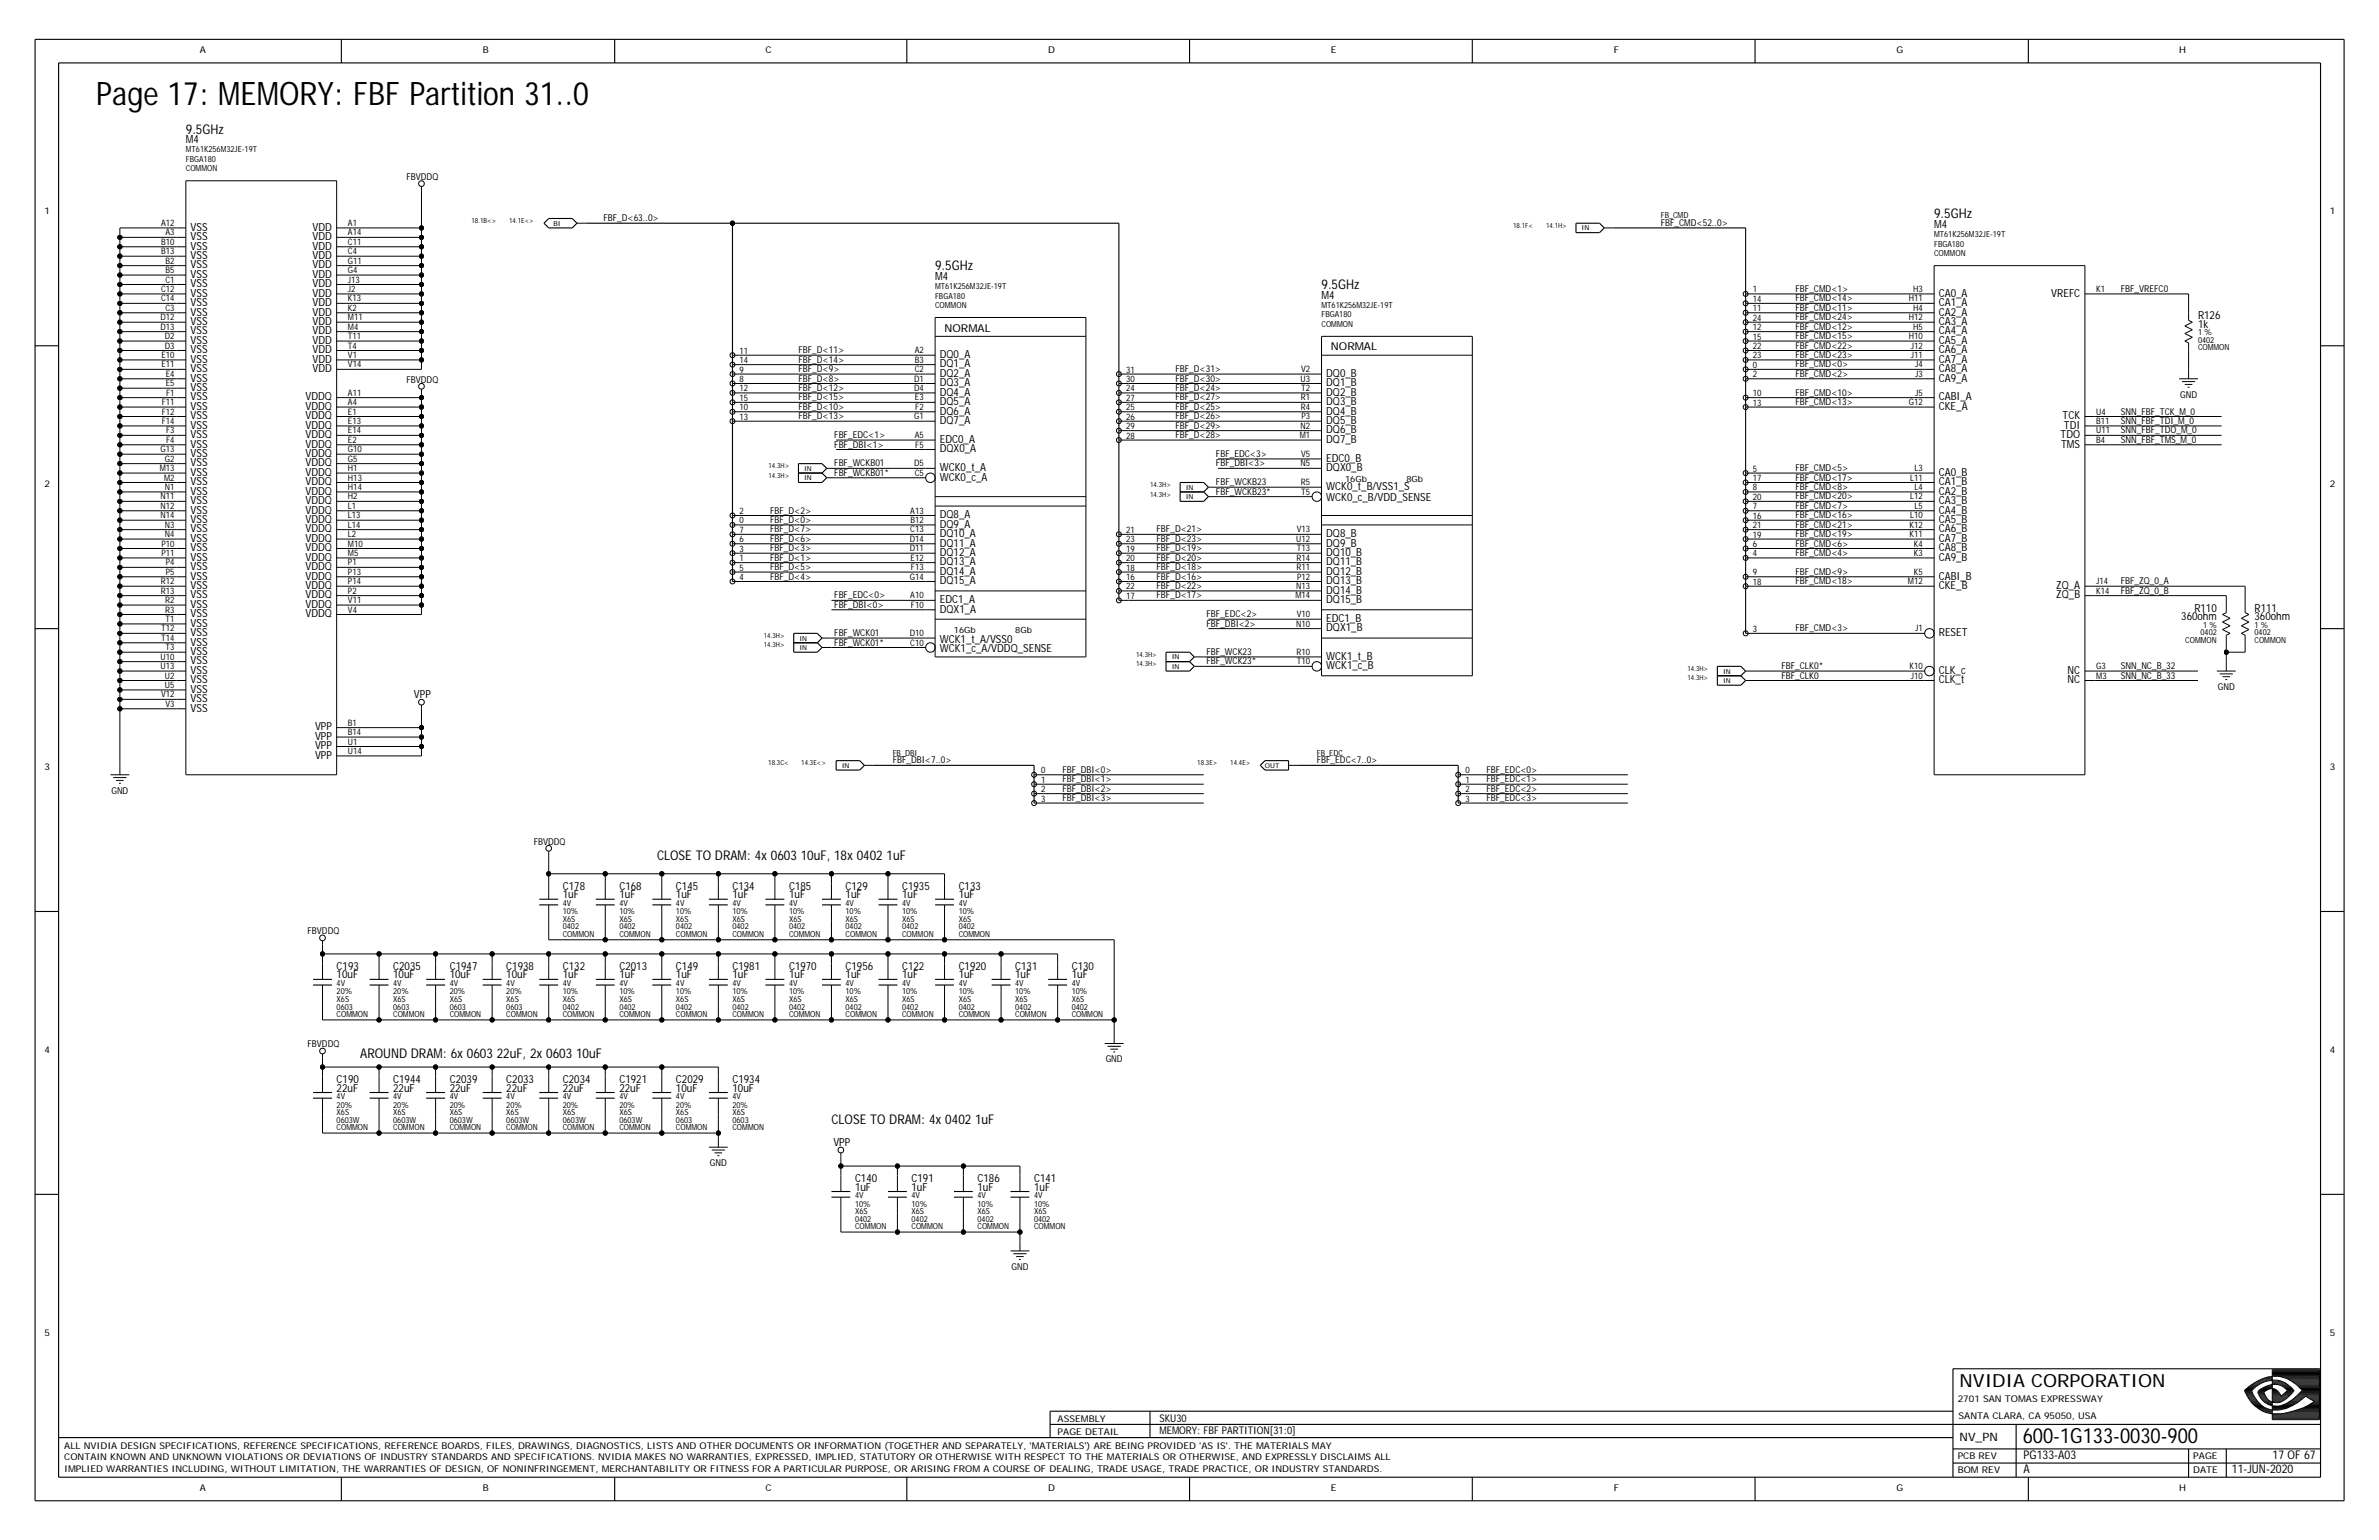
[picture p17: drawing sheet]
<svg xmlns="http://www.w3.org/2000/svg" width="432mm" height="279mm" viewBox="0 0 432 279" stroke-linecap="round" stroke-linejoin="round" font-family="sans-serif">
<defs><g id="words">
<text font-size="5.9" x="17.5" y="19.1">Page 17: MEMORY: FBF Partition 31..0</text>
<text font-size="3.8" x="367.1" y="261.8">600-1G133-0030-900</text>
<text font-size="3.3" x="355.7" y="251.6">NVIDIA CORPORATION</text>
<g font-size="2.4">
<text x="33.7" y="24.2">9.5GHz</text>
<text x="351.1" y="39.6">9.5GHz</text>
<text x="169.7" y="49">9.5GHz</text>
<text x="239.9" y="52.5">9.5GHz</text>
<text x="119.3" y="156">CLOSE TO DRAM: 4x 0603 10uF, 18x 0402 1uF</text>
<text x="65.4" y="191.9">AROUND DRAM: 6x 0603 22uF, 2x 0603 10uF</text>
<text x="150.9" y="203.9">CLOSE TO DRAM: 4x 0402 1uF</text>
</g>
<g font-size="2.2">
<text x="367.3" y="267.3">A</text>
<text x="367.3" y="264.8">PG133-A03</text>
<text x="405.1" y="267.3">11-JUN-2020</text>
<text x="412.5" y="264.8">17 OF 67</text>
</g>
<text font-size="2.1" x="355.7" y="261.5">NV_PN</text>
<g font-size="2">
<text x="33.7" y="26">M4</text>
<text x="34.6" y="41.9">VSS</text>
<text x="56.7" y="41.9">VDD</text>
<text x="351.1" y="41.4">M4</text>
<text x="34.6" y="47">VSS</text>
<text x="34.6" y="45.3">VSS</text>
<text x="34.6" y="43.6">VSS</text>
<text x="56.7" y="47">VDD</text>
<text x="56.7" y="45.3">VDD</text>
<text x="56.7" y="43.6">VDD</text>
<text x="34.6" y="52.1">VSS</text>
<text x="34.6" y="50.4">VSS</text>
<text x="34.6" y="48.7">VSS</text>
<text x="34.6" y="53.8">VSS</text>
<text x="56.7" y="53.8">VDD</text>
<text x="56.7" y="52.1">VDD</text>
<text x="56.7" y="50.4">VDD</text>
<text x="56.7" y="48.7">VDD</text>
<text x="169.7" y="50.8">M4</text>
<text x="351.9" y="53.8">CA0_A</text>
<text x="372.3" y="53.8">VREFC</text>
<text x="34.6" y="59">VSS</text>
<text x="34.6" y="57.3">VSS</text>
<text x="34.6" y="55.5">VSS</text>
<text x="56.7" y="59">VDD</text>
<text x="56.7" y="57.3">VDD</text>
<text x="56.7" y="55.5">VDD</text>
<text x="239.9" y="54.2">M4</text>
<text x="351.9" y="57.3">CA2_A</text>
<text x="351.9" y="55.5">CA1_A</text>
<text x="351.9" y="59">CA3_A</text>
<text x="398.9" y="57.9">R126</text>
<text x="398.9" y="59.5">1k</text>
<text x="34.6" y="65.8">VSS</text>
<text x="34.6" y="64.1">VSS</text>
<text x="34.6" y="62.4">VSS</text>
<text x="34.6" y="60.7">VSS</text>
<text x="56.7" y="65.8">VDD</text>
<text x="56.7" y="64.1">VDD</text>
<text x="56.7" y="62.4">VDD</text>
<text x="56.7" y="60.7">VDD</text>
<text x="170.6" y="65">DQ0_A</text>
<text x="171.4" y="60.2">NORMAL</text>
<text x="241.6" y="63.6">NORMAL</text>
<text x="351.9" y="65.8">CA7_A</text>
<text x="351.9" y="64.1">CA6_A</text>
<text x="351.9" y="62.4">CA5_A</text>
<text x="351.9" y="60.7">CA4_A</text>
<text x="34.6" y="70.9">VSS</text>
<text x="34.6" y="67.5">VSS</text>
<text x="34.6" y="69.2">VSS</text>
<text x="56.7" y="67.5">VDD</text>
<text x="170.6" y="66.7">DQ1_A</text>
<text x="170.6" y="71.8">DQ4_A</text>
<text x="170.6" y="70.1">DQ3_A</text>
<text x="170.6" y="68.4">DQ2_A</text>
<text x="240.7" y="68.4">DQ0_B</text>
<text x="240.7" y="71.8">DQ2_B</text>
<text x="240.7" y="70.1">DQ1_B</text>
<text x="351.9" y="69.2">CA9_A</text>
<text x="351.9" y="67.5">CA8_A</text>
<text x="34.6" y="77.8">VSS</text>
<text x="34.6" y="76.1">VSS</text>
<text x="34.6" y="74.4">VSS</text>
<text x="34.6" y="72.7">VSS</text>
<text x="55.4" y="77.8">VDDQ</text>
<text x="55.4" y="76.1">VDDQ</text>
<text x="55.4" y="74.4">VDDQ</text>
<text x="55.4" y="72.7">VDDQ</text>
<text x="170.6" y="76.9">DQ7_A</text>
<text x="170.6" y="73.5">DQ5_A</text>
<text x="170.6" y="75.2">DQ6_A</text>
<text x="240.7" y="76.9">DQ5_B</text>
<text x="240.7" y="75.2">DQ4_B</text>
<text x="240.7" y="73.5">DQ3_B</text>
<text x="351.9" y="72.7">CABI_A</text>
<text x="351.9" y="74.4">CKE_A</text>
<text x="374.4" y="76.1">TCK</text>
<text x="374.6" y="77.8">TDI</text>
<text x="34.6" y="82.9">VSS</text>
<text x="34.6" y="81.2">VSS</text>
<text x="34.6" y="79.5">VSS</text>
<text x="55.4" y="82.9">VDDQ</text>
<text x="55.4" y="81.2">VDDQ</text>
<text x="55.4" y="79.5">VDDQ</text>
<text x="170.6" y="82.1">DQX0_A</text>
<text x="170.6" y="80.4">EDC0_A</text>
<text x="240.7" y="78.6">DQ6_B</text>
<text x="240.7" y="80.4">DQ7_B</text>
<text x="240.7" y="83.8">EDC0_B</text>
<text x="374" y="79.5">TDO</text>
<text x="374.1" y="81.2">TMS</text>
<text x="34.6" y="89.8">VSS</text>
<text x="34.6" y="88.1">VSS</text>
<text x="34.6" y="86.3">VSS</text>
<text x="34.6" y="84.6">VSS</text>
<text x="55.4" y="89.8">VDDQ</text>
<text x="55.4" y="88.1">VDDQ</text>
<text x="55.4" y="86.3">VDDQ</text>
<text x="55.4" y="84.6">VDDQ</text>
<text x="170.6" y="87.2">WCK0_c_A</text>
<text x="170.6" y="85.5">WCK0_t_A</text>
<text x="240.7" y="85.5">DQX0_B</text>
<text x="240.7" y="88.9">WCK0_t_B/VSS1_S</text>
<text x="351.9" y="86.3">CA0_B</text>
<text x="351.9" y="88.1">CA1_B</text>
<text x="351.9" y="89.8">CA2_B</text>
<text x="34.6" y="91.5">VSS</text>
<text x="34.6" y="93.2">VSS</text>
<text x="34.6" y="94.9">VSS</text>
<text x="55.4" y="94.9">VDDQ</text>
<text x="55.4" y="93.2">VDDQ</text>
<text x="55.4" y="91.5">VDDQ</text>
<text x="170.6" y="94">DQ8_A</text>
<text x="170.6" y="95.7">DQ9_A</text>
<text x="240.7" y="91">WCK0_c_B/VDD_SENSE</text>
<text x="351.9" y="93.2">CA4_B</text>
<text x="351.9" y="94.9">CA5_B</text>
<text x="351.9" y="91.5">CA3_B</text>
<text x="34.6" y="101.7">VSS</text>
<text x="34.6" y="100">VSS</text>
<text x="34.6" y="98.3">VSS</text>
<text x="34.6" y="96.6">VSS</text>
<text x="55.4" y="98.3">VDDQ</text>
<text x="55.4" y="96.6">VDDQ</text>
<text x="55.4" y="101.7">VDDQ</text>
<text x="55.4" y="100">VDDQ</text>
<text x="170.6" y="100.9">DQ12_A</text>
<text x="170.6" y="99.2">DQ11_A</text>
<text x="170.6" y="97.5">DQ10_A</text>
<text x="240.7" y="100.9">DQ10_B</text>
<text x="240.7" y="99.2">DQ9_B</text>
<text x="240.7" y="97.5">DQ8_B</text>
<text x="351.9" y="101.7">CA9_B</text>
<text x="351.9" y="96.6">CA6_B</text>
<text x="351.9" y="100">CA8_B</text>
<text x="351.9" y="98.3">CA7_B</text>
<text x="34.6" y="106.9">VSS</text>
<text x="34.6" y="105.2">VSS</text>
<text x="34.6" y="103.4">VSS</text>
<text x="55.4" y="106.9">VDDQ</text>
<text x="55.4" y="105.2">VDDQ</text>
<text x="55.4" y="103.4">VDDQ</text>
<text x="170.6" y="104.3">DQ14_A</text>
<text x="170.6" y="106">DQ15_A</text>
<text x="170.6" y="102.6">DQ13_A</text>
<text x="240.7" y="104.3">DQ12_B</text>
<text x="240.7" y="106">DQ13_B</text>
<text x="240.7" y="102.6">DQ11_B</text>
<text x="240.7" y="107.7">DQ14_B</text>
<text x="351.9" y="105.2">CABI_B</text>
<text x="351.9" y="106.9">CKE_B</text>
<text x="373.2" y="106.9">ZQ_A</text>
<text x="34.6" y="113.7">VSS</text>
<text x="34.6" y="112">VSS</text>
<text x="34.6" y="110.3">VSS</text>
<text x="34.6" y="108.6">VSS</text>
<text x="55.4" y="112">VDDQ</text>
<text x="55.4" y="110.3">VDDQ</text>
<text x="55.4" y="108.6">VDDQ</text>
<text x="170.6" y="109.4">EDC1_A</text>
<text x="170.6" y="111.1">DQX1_A</text>
<text x="240.7" y="109.4">DQ15_B</text>
<text x="240.7" y="112.9">EDC1_B</text>
<text x="373.2" y="108.6">ZQ_B</text>
<text x="395.9" y="112.5">360ohm</text>
<text x="398.3" y="111">R110</text>
<text x="409.2" y="111">R111</text>
<text x="409.2" y="112.5">360ohm</text>
<text x="34.6" y="118.8">VSS</text>
<text x="34.6" y="117.1">VSS</text>
<text x="34.6" y="115.4">VSS</text>
<text x="170.6" y="116.6">WCK1_t_A/VSS0</text>
<text x="170.6" y="118.3">WCK1_c_A/VDDQ_SENSE</text>
<text x="240.7" y="119.7">WCK1_t_B</text>
<text x="240.7" y="114.6">DQX1_B</text>
<text x="351.9" y="115.4">RESET</text>
<text x="34.6" y="125.7">VSS</text>
<text x="34.6" y="124">VSS</text>
<text x="34.6" y="122.3">VSS</text>
<text x="34.6" y="120.6">VSS</text>
<text x="240.7" y="121.4">WCK1_c_B</text>
<text x="351.9" y="122.3">CLK_c</text>
<text x="351.9" y="124">CLK_t</text>
<text x="375.3" y="124">NC</text>
<text x="375.3" y="122.3">NC</text>
<text x="34.6" y="129.1">VSS</text>
<text x="34.6" y="127.4">VSS</text>
<text x="75.1" y="126.7">VPP</text>
<text x="57.2" y="137.7">VPP</text>
<text x="57.2" y="135.9">VPP</text>
<text x="57.2" y="134.2">VPP</text>
<text x="57.2" y="132.5">VPP</text>
<text x="102.2" y="161.4">C178</text>
<text x="112.4" y="161.4">C168</text>
<text x="122.7" y="161.4">C145</text>
<text x="132.9" y="161.4">C134</text>
<text x="143.2" y="161.4">C185</text>
<text x="153.5" y="161.4">C129</text>
<text x="163.7" y="161.4">C1935</text>
<text x="174" y="161.4">C133</text>
<text x="102.2" y="163">1uF</text>
<text x="112.4" y="163">1uF</text>
<text x="122.7" y="163">1uF</text>
<text x="132.9" y="163">1uF</text>
<text x="143.2" y="163">1uF</text>
<text x="153.5" y="163">1uF</text>
<text x="163.7" y="163">1uF</text>
<text x="174" y="163">1uF</text>
<text x="61.1" y="176">C193</text>
<text x="61.1" y="177.5">10uF</text>
<text x="71.4" y="176">C2035</text>
<text x="71.4" y="177.5">10uF</text>
<text x="81.6" y="176">C1947</text>
<text x="81.6" y="177.5">10uF</text>
<text x="91.9" y="176">C1938</text>
<text x="91.9" y="177.5">10uF</text>
<text x="102.2" y="176">C132</text>
<text x="102.2" y="177.5">1uF</text>
<text x="112.4" y="176">C2013</text>
<text x="112.4" y="177.5">1uF</text>
<text x="122.7" y="176">C149</text>
<text x="122.7" y="177.5">1uF</text>
<text x="132.9" y="176">C1981</text>
<text x="132.9" y="177.5">1uF</text>
<text x="143.2" y="176">C1970</text>
<text x="143.2" y="177.5">1uF</text>
<text x="153.5" y="176">C1956</text>
<text x="153.5" y="177.5">1uF</text>
<text x="163.7" y="176">C122</text>
<text x="163.7" y="177.5">1uF</text>
<text x="174" y="176">C1920</text>
<text x="174" y="177.5">1uF</text>
<text x="184.3" y="176">C131</text>
<text x="184.3" y="177.5">1uF</text>
<text x="194.5" y="176">C130</text>
<text x="194.5" y="177.5">1uF</text>
<text x="61.1" y="196.5">C190</text>
<text x="71.4" y="196.5">C1944</text>
<text x="81.6" y="196.5">C2039</text>
<text x="91.9" y="196.5">C2033</text>
<text x="102.2" y="196.5">C2034</text>
<text x="112.4" y="196.5">C1921</text>
<text x="122.7" y="196.5">C2029</text>
<text x="132.9" y="196.5">C1934</text>
<text x="61.1" y="198">22uF</text>
<text x="71.4" y="198">22uF</text>
<text x="81.6" y="198">22uF</text>
<text x="91.9" y="198">22uF</text>
<text x="102.2" y="198">22uF</text>
<text x="112.4" y="198">22uF</text>
<text x="122.7" y="198">10uF</text>
<text x="132.9" y="198">10uF</text>
<text x="151.3" y="208">VPP</text>
<text x="155.2" y="214.5">C140</text>
<text x="165.5" y="214.5">C191</text>
<text x="177.4" y="214.5">C186</text>
<text x="187.7" y="214.5">C141</text>
<text x="155.2" y="216">1uF</text>
<text x="165.5" y="216">1uF</text>
<text x="177.4" y="216">1uF</text>
<text x="187.7" y="216">1uF</text>
</g>
<g font-size="1.9">
<text x="210.4" y="257.9">SKU30</text>
<text x="210.4" y="260.1">MEMORY: FBF PARTITION[31:0]</text>
</g>
<g font-size="1.7">
<text x="36.3" y="9.7">A</text>
<text x="87.6" y="9.7">B</text>
<text x="138.9" y="9.7">C</text>
<text x="190.3" y="9.7">D</text>
<text x="241.6" y="9.7">E</text>
<text x="292.9" y="9.7">F</text>
<text x="344.2" y="9.7">G</text>
<text x="395.5" y="9.7">H</text>
<text x="73.8" y="32.6">FBVDDQ</text>
<text x="8.1" y="38.8">1</text>
<text x="109.5" y="40.2">FBF_D&lt;63..0&gt;</text>
<text x="301.4" y="41">FBF_CMD&lt;52..0&gt;</text>
<text x="422.9" y="38.8">1</text>
<text x="325.9" y="53">FBF_CMD&lt;1&gt;</text>
<text x="384.9" y="53">FBF_VREFC0</text>
<text x="325.9" y="59.8">FBF_CMD&lt;12&gt;</text>
<text x="325.9" y="56.4">FBF_CMD&lt;11&gt;</text>
<text x="325.9" y="54.7">FBF_CMD&lt;14&gt;</text>
<text x="325.9" y="58.1">FBF_CMD&lt;24&gt;</text>
<text x="144.9" y="65.8">FBF_D&lt;14&gt;</text>
<text x="144.9" y="64.1">FBF_D&lt;11&gt;</text>
<text x="325.9" y="65">FBF_CMD&lt;23&gt;</text>
<text x="325.9" y="63.2">FBF_CMD&lt;22&gt;</text>
<text x="325.9" y="61.5">FBF_CMD&lt;15&gt;</text>
<text x="73.8" y="69.4">FBVDDQ</text>
<text x="144.9" y="70.9">FBF_D&lt;12&gt;</text>
<text x="144.9" y="69.2">FBF_D&lt;8&gt;</text>
<text x="144.9" y="67.5">FBF_D&lt;9&gt;</text>
<text x="213.3" y="67.5">FBF_D&lt;31&gt;</text>
<text x="213.3" y="70.9">FBF_D&lt;24&gt;</text>
<text x="213.3" y="69.2">FBF_D&lt;30&gt;</text>
<text x="325.9" y="71.8">FBF_CMD&lt;10&gt;</text>
<text x="325.9" y="68.4">FBF_CMD&lt;2&gt;</text>
<text x="325.9" y="66.7">FBF_CMD&lt;0&gt;</text>
<text x="144.9" y="76.1">FBF_D&lt;13&gt;</text>
<text x="144.9" y="72.7">FBF_D&lt;15&gt;</text>
<text x="144.9" y="74.4">FBF_D&lt;10&gt;</text>
<text x="213.3" y="77.8">FBF_D&lt;29&gt;</text>
<text x="213.3" y="76.1">FBF_D&lt;26&gt;</text>
<text x="213.3" y="74.4">FBF_D&lt;25&gt;</text>
<text x="213.3" y="72.7">FBF_D&lt;27&gt;</text>
<text x="325.9" y="73.5">FBF_CMD&lt;13&gt;</text>
<text x="384.9" y="75.2">SNN_FBF_TCK_M_0</text>
<text x="384.9" y="76.9">SNN_FBF_TDI_M_0</text>
<text x="395.7" y="72.1">GND</text>
<text x="151.4" y="81.2">FBF_DBI&lt;1&gt;</text>
<text x="151.4" y="79.5">FBF_EDC&lt;1&gt;</text>
<text x="213.3" y="79.5">FBF_D&lt;28&gt;</text>
<text x="220.7" y="82.9">FBF_EDC&lt;3&gt;</text>
<text x="384.9" y="78.6">SNN_FBF_TDO_M_0</text>
<text x="384.9" y="80.4">SNN_FBF_TMS_M_0</text>
<text x="8.1" y="88.4">2</text>
<text x="151.4" y="86.3">FBF_WCKB01*</text>
<text x="151.4" y="84.6">FBF_WCKB01</text>
<text x="220.7" y="84.6">FBF_DBI&lt;3&gt;</text>
<text x="220.7" y="88.1">FBF_WCKB23</text>
<text x="220.7" y="89.8">FBF_WCKB23*</text>
<text x="325.9" y="85.5">FBF_CMD&lt;5&gt;</text>
<text x="325.9" y="87.2">FBF_CMD&lt;17&gt;</text>
<text x="325.9" y="88.9">FBF_CMD&lt;8&gt;</text>
<text x="422.9" y="88.4">2</text>
<text x="139.8" y="93.2">FBF_D&lt;2&gt;</text>
<text x="139.8" y="94.9">FBF_D&lt;0&gt;</text>
<text x="325.9" y="92.3">FBF_CMD&lt;7&gt;</text>
<text x="325.9" y="94">FBF_CMD&lt;16&gt;</text>
<text x="325.9" y="95.7">FBF_CMD&lt;21&gt;</text>
<text x="325.9" y="90.6">FBF_CMD&lt;20&gt;</text>
<text x="139.8" y="101.7">FBF_D&lt;1&gt;</text>
<text x="139.8" y="100">FBF_D&lt;3&gt;</text>
<text x="139.8" y="98.3">FBF_D&lt;6&gt;</text>
<text x="139.8" y="96.6">FBF_D&lt;7&gt;</text>
<text x="209.9" y="101.7">FBF_D&lt;20&gt;</text>
<text x="209.9" y="100">FBF_D&lt;19&gt;</text>
<text x="209.9" y="98.3">FBF_D&lt;23&gt;</text>
<text x="209.9" y="96.6">FBF_D&lt;21&gt;</text>
<text x="325.9" y="100.9">FBF_CMD&lt;4&gt;</text>
<text x="325.9" y="99.2">FBF_CMD&lt;6&gt;</text>
<text x="325.9" y="97.5">FBF_CMD&lt;19&gt;</text>
<text x="139.8" y="103.4">FBF_D&lt;5&gt;</text>
<text x="139.8" y="105.2">FBF_D&lt;4&gt;</text>
<text x="209.9" y="103.4">FBF_D&lt;18&gt;</text>
<text x="209.9" y="105.2">FBF_D&lt;16&gt;</text>
<text x="209.9" y="106.9">FBF_D&lt;22&gt;</text>
<text x="325.9" y="104.3">FBF_CMD&lt;9&gt;</text>
<text x="325.9" y="106">FBF_CMD&lt;18&gt;</text>
<text x="384.9" y="106">FBF_ZQ_0_A</text>
<text x="384.9" y="107.7">FBF_ZQ_0_B</text>
<text x="151.4" y="108.6">FBF_EDC&lt;0&gt;</text>
<text x="151.4" y="110.3">FBF_DBI&lt;0&gt;</text>
<text x="209.9" y="108.6">FBF_D&lt;17&gt;</text>
<text x="219" y="112">FBF_EDC&lt;2&gt;</text>
<text x="219" y="113.7">FBF_DBI&lt;2&gt;</text>
<text x="151.4" y="115.4">FBF_WCK01</text>
<text x="151.4" y="117.1">FBF_WCK01*</text>
<text x="219" y="118.8">FBF_WCK23</text>
<text x="325.9" y="114.6">FBF_CMD&lt;3&gt;</text>
<text x="219" y="120.6">FBF_WCK23*</text>
<text x="323.3" y="121.4">FBF_CLK0*</text>
<text x="323.3" y="123.1">FBF_CLK0</text>
<text x="384.9" y="123.1">SNN_NC_B_33</text>
<text x="384.9" y="121.4">SNN_NC_B_32</text>
<text x="402.5" y="125.2">GND</text>
<text x="8.1" y="139.7">3</text>
<text x="20.2" y="144">GND</text>
<text x="162" y="138.5">FBF_DBI&lt;7..0&gt;</text>
<text x="192.8" y="143.6">FBF_DBI&lt;2&gt;</text>
<text x="192.8" y="141.9">FBF_DBI&lt;1&gt;</text>
<text x="192.8" y="140.2">FBF_DBI&lt;0&gt;</text>
<text x="239" y="138.5">FBF_EDC&lt;7..0&gt;</text>
<text x="269.8" y="143.6">FBF_EDC&lt;2&gt;</text>
<text x="269.8" y="140.2">FBF_EDC&lt;0&gt;</text>
<text x="269.8" y="141.9">FBF_EDC&lt;1&gt;</text>
<text x="422.9" y="139.7">3</text>
<text x="192.8" y="145.4">FBF_DBI&lt;3&gt;</text>
<text x="269.8" y="145.4">FBF_EDC&lt;3&gt;</text>
<text x="96.9" y="153.2">FBVDDQ</text>
<text x="55.8" y="169.5">FBVDDQ</text>
<text x="8.1" y="191">4</text>
<text x="55.8" y="190">FBVDDQ</text>
<text x="422.9" y="191">4</text>
<text x="200.7" y="192.7">GND</text>
<text x="128.8" y="211.6">GND</text>
<text x="183.6" y="230.4">GND</text>
<text x="8.1" y="242.3">5</text>
<text x="422.9" y="242.3">5</text>
<text x="192" y="257.9">ASSEMBLY</text>
<text x="355.3" y="254.3">2701 SAN TOMAS EXPRESSWAY</text>
<text x="355.5" y="257.4">SANTA CLARA, CA 95050, USA</text>
<text x="11.7" y="262.9">ALL NVIDIA DESIGN SPECIFICATIONS, REFERENCE SPECIFICATIONS, REFERENCE BOARDS, FILES, DRAWINGS, DIAGNOSTICS, LISTS AND OTHER DOCUMENTS OR INFORMATION (TOGETHER AND SEPARATELY, 'MATERIALS') ARE BEING PROVIDED 'AS IS'. THE MATERIALS MAY</text>
<text x="192" y="260.3">PAGE DETAIL</text>
<text x="11.7" y="264.9">CONTAIN KNOWN AND UNKNOWN VIOLATIONS OR DEVIATIONS OF INDUSTRY STANDARDS AND SPECIFICATIONS. NVIDIA MAKES NO WARRANTIES, EXPRESSED, IMPLIED, STATUTORY OR OTHERWISE WITH RESPECT TO THE MATERIALS OR OTHERWISE, AND EXPRESSLY DISCLAIMS ALL</text>
<text x="11.7" y="267.2">IMPLIED WARRANTIES INCLUDING, WITHOUT LIMITATION, THE WARRANTIES OF DESIGN, OF NONINFRINGEMENT, MERCHANTABILITY OR FITNESS FOR A PARTICULAR PURPOSE, OR ARISING FROM A COURSE OF DEALING, TRADE USAGE, TRADE PRACTICE, OR INDUSTRY STANDARDS.</text>
<text x="355.3" y="267.3">BOM REV</text>
<text x="355.3" y="264.8">PCB REV</text>
<text x="398.1" y="264.8">PAGE</text>
<text x="398.1" y="267.3">DATE</text>
<text x="36.3" y="270.6">A</text>
<text x="87.6" y="270.6">B</text>
<text x="138.9" y="270.6">C</text>
<text x="190.3" y="270.6">D</text>
<text x="241.6" y="270.6">E</text>
<text x="292.9" y="270.6">F</text>
<text x="344.2" y="270.6">G</text>
<text x="395.5" y="270.6">H</text>
</g>
<g font-size="1.6">
<text x="29.2" y="41">A12</text>
<text x="63.2" y="41">A1</text>
<text x="29.3" y="46.1">B13</text>
<text x="29.3" y="44.4">B10</text>
<text x="30" y="42.7">A3</text>
<text x="30" y="47.9">B2</text>
<text x="63.2" y="47.9">G11</text>
<text x="63.2" y="46.1">C4</text>
<text x="63.2" y="44.4">C11</text>
<text x="63.2" y="42.7">A14</text>
<text x="29.2" y="53">C12</text>
<text x="30" y="51.3">C1</text>
<text x="30" y="49.6">B5</text>
<text x="63.2" y="53">J2</text>
<text x="63.2" y="51.3">J13</text>
<text x="63.2" y="49.6">G4</text>
<text x="318.1" y="53.1">1</text>
<text x="347.2" y="53">H3</text>
<text x="380.5" y="53">K1</text>
<text x="29.1" y="59.8">D13</text>
<text x="29.1" y="58.1">D12</text>
<text x="29.2" y="54.7">C14</text>
<text x="30" y="56.4">C3</text>
<text x="63.2" y="59.8">M4</text>
<text x="63.2" y="58.1">M11</text>
<text x="63.2" y="56.4">K2</text>
<text x="63.2" y="54.7">K13</text>
<text x="318.1" y="59.9">12</text>
<text x="318.1" y="54.8">14</text>
<text x="318.1" y="56.5">11</text>
<text x="318.1" y="58.2">24</text>
<text x="346.4" y="58.1">H12</text>
<text x="346.4" y="54.7">H11</text>
<text x="347.2" y="59.8">H5</text>
<text x="347.2" y="56.4">H4</text>
<text x="29.3" y="65">E10</text>
<text x="29.9" y="63.2">D3</text>
<text x="29.9" y="61.5">D2</text>
<text x="63.2" y="65">V1</text>
<text x="63.2" y="63.2">T4</text>
<text x="63.2" y="61.5">T11</text>
<text x="134.2" y="64.2">11</text>
<text x="134.2" y="65.9">14</text>
<text x="166" y="64.1">A2</text>
<text x="166" y="65.8">B3</text>
<text x="318.1" y="61.6">15</text>
<text x="318.1" y="63.3">22</text>
<text x="318.1" y="65">23</text>
<text x="346.4" y="61.5">H10</text>
<text x="346.8" y="65">J11</text>
<text x="346.8" y="63.2">J12</text>
<text x="29.3" y="66.7">E11</text>
<text x="30.1" y="70.1">E5</text>
<text x="30.1" y="68.4">E4</text>
<text x="30.1" y="71.8">F1</text>
<text x="63.2" y="71.8">A11</text>
<text x="63.2" y="66.7">V14</text>
<text x="134.2" y="69.3">8</text>
<text x="134.2" y="67.6">9</text>
<text x="134.2" y="71">12</text>
<text x="165.9" y="70.9">D4</text>
<text x="165.9" y="69.2">D1</text>
<text x="166" y="67.5">C2</text>
<text x="204.4" y="71">24</text>
<text x="204.4" y="67.6">31</text>
<text x="204.4" y="69.3">30</text>
<text x="236.1" y="69.2">U3</text>
<text x="236.2" y="67.5">V2</text>
<text x="236.2" y="70.9">T2</text>
<text x="318.1" y="71.9">10</text>
<text x="318.1" y="68.4">2</text>
<text x="318.1" y="66.7">0</text>
<text x="347.6" y="71.8">J5</text>
<text x="347.6" y="68.4">J3</text>
<text x="347.6" y="66.7">J4</text>
<text x="29.3" y="76.9">F14</text>
<text x="29.3" y="75.2">F12</text>
<text x="29.3" y="73.5">F11</text>
<text x="63.2" y="76.9">E13</text>
<text x="63.2" y="75.2">E1</text>
<text x="63.2" y="73.5">A4</text>
<text x="134.2" y="76.1">13</text>
<text x="134.2" y="74.4">10</text>
<text x="134.2" y="72.7">15</text>
<text x="165.9" y="76.1">G1</text>
<text x="166.1" y="72.7">E3</text>
<text x="166.1" y="74.4">F2</text>
<text x="204.4" y="74.4">25</text>
<text x="204.4" y="72.7">27</text>
<text x="204.4" y="76.1">26</text>
<text x="204.4" y="77.9">29</text>
<text x="236.1" y="77.8">N2</text>
<text x="236.1" y="74.4">R4</text>
<text x="236.1" y="72.7">R1</text>
<text x="236.2" y="76.1">P3</text>
<text x="318.1" y="73.6">13</text>
<text x="346.5" y="73.5">G12</text>
<text x="380.5" y="76.9">B11</text>
<text x="380.5" y="75.2">U4</text>
<text x="29.1" y="82.1">G13</text>
<text x="29.9" y="83.8">G2</text>
<text x="30.1" y="80.4">F4</text>
<text x="30.1" y="78.6">F3</text>
<text x="63.2" y="83.8">G5</text>
<text x="63.2" y="82.1">G10</text>
<text x="63.2" y="80.4">E2</text>
<text x="63.2" y="78.6">E14</text>
<text x="166" y="79.5">A5</text>
<text x="166.1" y="81.2">F5</text>
<text x="204.4" y="79.6">28</text>
<text x="235.9" y="79.5">M1</text>
<text x="236.2" y="82.9">V5</text>
<text x="380.5" y="80.4">B4</text>
<text x="380.5" y="78.6">U11</text>
<text x="29" y="85.5">M13</text>
<text x="29.8" y="87.2">M2</text>
<text x="29.9" y="88.9">N1</text>
<text x="63.2" y="88.9">H14</text>
<text x="63.2" y="87.2">H13</text>
<text x="63.2" y="85.5">H1</text>
<text x="165.9" y="84.6">D5</text>
<text x="166" y="86.3">C5</text>
<text x="236.1" y="84.6">N5</text>
<text x="236.1" y="88.1">R5</text>
<text x="236.2" y="89.8">T5</text>
<text x="244.1" y="87.5">16Gb</text>
<text x="255.3" y="87.5">8Gb</text>
<text x="318.1" y="85.6">5</text>
<text x="318.1" y="87.3">17</text>
<text x="318.1" y="89">8</text>
<text x="346.7" y="87.2">L11</text>
<text x="347.5" y="88.9">L4</text>
<text x="347.5" y="85.5">L3</text>
<text x="29.1" y="94">N14</text>
<text x="29.1" y="92.3">N12</text>
<text x="29.1" y="90.6">N11</text>
<text x="29.9" y="95.7">N3</text>
<text x="63.2" y="95.7">L14</text>
<text x="63.2" y="94">L13</text>
<text x="63.2" y="92.3">L1</text>
<text x="63.2" y="90.6">H2</text>
<text x="134.2" y="95">0</text>
<text x="134.2" y="93.3">2</text>
<text x="165.2" y="93.2">A13</text>
<text x="165.2" y="94.9">B12</text>
<text x="318.1" y="95.8">21</text>
<text x="318.1" y="94.1">16</text>
<text x="318.1" y="90.7">20</text>
<text x="318.1" y="92.4">7</text>
<text x="346.6" y="95.7">K12</text>
<text x="346.7" y="94">L10</text>
<text x="346.7" y="90.6">L12</text>
<text x="347.5" y="92.3">L5</text>
<text x="29.3" y="100.9">P11</text>
<text x="29.3" y="99.2">P10</text>
<text x="29.9" y="97.5">N4</text>
<text x="63.2" y="100.9">M5</text>
<text x="63.2" y="99.2">M10</text>
<text x="63.2" y="97.5">L2</text>
<text x="134.2" y="100.1">3</text>
<text x="134.2" y="101.8">1</text>
<text x="134.2" y="96.7">7</text>
<text x="134.2" y="98.4">6</text>
<text x="165.1" y="100">D11</text>
<text x="165.1" y="98.3">D14</text>
<text x="165.2" y="96.6">C13</text>
<text x="165.3" y="101.7">E12</text>
<text x="204.4" y="100.1">19</text>
<text x="204.4" y="98.4">23</text>
<text x="204.4" y="96.7">21</text>
<text x="204.4" y="101.8">20</text>
<text x="235.3" y="98.3">U12</text>
<text x="235.3" y="101.7">R14</text>
<text x="235.4" y="96.6">V13</text>
<text x="235.4" y="100">T13</text>
<text x="318.1" y="97.5">19</text>
<text x="318.1" y="99.2">6</text>
<text x="318.1" y="100.9">4</text>
<text x="346.6" y="97.5">K11</text>
<text x="347.4" y="100.9">K3</text>
<text x="347.4" y="99.2">K4</text>
<text x="29.2" y="107.7">R13</text>
<text x="29.2" y="106">R12</text>
<text x="30.1" y="104.3">P5</text>
<text x="30.1" y="102.6">P4</text>
<text x="63.2" y="107.7">P2</text>
<text x="63.2" y="106">P14</text>
<text x="63.2" y="104.3">P13</text>
<text x="63.2" y="102.6">P1</text>
<text x="134.2" y="103.5">5</text>
<text x="134.2" y="105.2">4</text>
<text x="165.1" y="105.2">G14</text>
<text x="165.3" y="103.4">F13</text>
<text x="204.4" y="105.2">16</text>
<text x="204.4" y="103.5">18</text>
<text x="204.4" y="106.9">22</text>
<text x="235.3" y="106.9">N13</text>
<text x="235.3" y="103.4">R11</text>
<text x="235.4" y="105.2">P12</text>
<text x="318.1" y="106.1">18</text>
<text x="318.1" y="104.4">9</text>
<text x="346.3" y="106">M12</text>
<text x="347.4" y="104.3">K5</text>
<text x="380.5" y="107.7">K14</text>
<text x="380.5" y="106">J14</text>
<text x="30" y="111.1">R3</text>
<text x="30" y="109.4">R2</text>
<text x="30" y="112.9">T1</text>
<text x="63.2" y="111.1">V4</text>
<text x="63.2" y="109.4">V11</text>
<text x="165.2" y="108.6">A10</text>
<text x="165.3" y="110.3">F10</text>
<text x="204.4" y="108.6">17</text>
<text x="235.1" y="108.6">M14</text>
<text x="235.3" y="113.7">N10</text>
<text x="235.4" y="112">V10</text>
<text x="29.2" y="119.7">U10</text>
<text x="29.3" y="116.3">T14</text>
<text x="29.3" y="114.6">T12</text>
<text x="30" y="118">T3</text>
<text x="165.1" y="115.4">D10</text>
<text x="165.2" y="117.1">C10</text>
<text x="173.1" y="114.9">16Gb</text>
<text x="184.3" y="114.9">8Gb</text>
<text x="235.3" y="118.8">R10</text>
<text x="318.1" y="114.6">3</text>
<text x="347.6" y="114.6">J1</text>
<text x="29.2" y="121.4">U13</text>
<text x="29.9" y="124.8">U5</text>
<text x="29.9" y="123.1">U2</text>
<text x="235.4" y="120.6">T10</text>
<text x="346.6" y="121.4">K10</text>
<text x="346.8" y="123.1">J10</text>
<text x="380.5" y="123.1">M3</text>
<text x="380.5" y="121.4">G3</text>
<text x="29.2" y="126.5">V12</text>
<text x="30" y="128.3">V3</text>
<text x="63.2" y="131.7">B1</text>
<text x="63.2" y="136.8">U14</text>
<text x="63.2" y="135.1">U1</text>
<text x="63.2" y="133.4">B14</text>
<text x="189" y="143.7">2</text>
<text x="189" y="142">1</text>
<text x="189" y="140.3">0</text>
<text x="266" y="140.3">0</text>
<text x="266" y="142">1</text>
<text x="266" y="143.7">2</text>
<text x="189" y="145.4">3</text>
<text x="266" y="145.4">3</text>
</g>
<g font-size="1.5">
<text x="33.7" y="27.7">MT61K256M32JE-19T</text>
<text x="33.7" y="29.4">FBGA180</text>
<text x="33.7" y="31.1">COMMON</text>
<text x="301.4" y="39.6">FB_CMD</text>
<text x="351.1" y="43.1">MT61K256M32JE-19T</text>
<text x="351.1" y="44.8">FBGA180</text>
<text x="351.1" y="46.5">COMMON</text>
<text x="169.7" y="52.5">MT61K256M32JE-19T</text>
<text x="169.7" y="54.2">FBGA180</text>
<text x="169.7" y="55.9">COMMON</text>
<text x="239.9" y="55.9">MT61K256M32JE-19T</text>
<text x="239.9" y="59.3">COMMON</text>
<text x="239.9" y="57.6">FBGA180</text>
<text x="398.9" y="60.9">1 %</text>
<text x="398.9" y="62.2">0402</text>
<text x="398.9" y="63.6">COMMON</text>
<text x="399.9" y="113.9">1 %</text>
<text x="409.2" y="113.9">1 %</text>
<text x="396.6" y="116.6">COMMON</text>
<text x="399.4" y="115.2">0402</text>
<text x="409.2" y="115.2">0402</text>
<text x="409.2" y="116.6">COMMON</text>
<text x="162" y="137.1">FB_DBI</text>
<text x="239" y="137.1">FB_EDC</text>
<text x="102.2" y="165.9">10%</text>
<text x="102.2" y="167.3">X6S</text>
<text x="102.2" y="164.3">4V</text>
<text x="112.4" y="164.3">4V</text>
<text x="112.4" y="165.9">10%</text>
<text x="112.4" y="167.3">X6S</text>
<text x="122.7" y="167.3">X6S</text>
<text x="122.7" y="165.9">10%</text>
<text x="122.7" y="164.3">4V</text>
<text x="132.9" y="165.9">10%</text>
<text x="132.9" y="167.3">X6S</text>
<text x="132.9" y="164.3">4V</text>
<text x="143.2" y="164.3">4V</text>
<text x="143.2" y="167.3">X6S</text>
<text x="143.2" y="165.9">10%</text>
<text x="153.5" y="164.3">4V</text>
<text x="153.5" y="165.9">10%</text>
<text x="153.5" y="167.3">X6S</text>
<text x="163.7" y="165.9">10%</text>
<text x="163.7" y="167.3">X6S</text>
<text x="163.7" y="164.3">4V</text>
<text x="174" y="165.9">10%</text>
<text x="174" y="164.3">4V</text>
<text x="174" y="167.3">X6S</text>
<text x="102.2" y="168.6">0402</text>
<text x="102.2" y="170">COMMON</text>
<text x="112.4" y="168.6">0402</text>
<text x="112.4" y="170">COMMON</text>
<text x="122.7" y="170">COMMON</text>
<text x="122.7" y="168.6">0402</text>
<text x="132.9" y="170">COMMON</text>
<text x="132.9" y="168.6">0402</text>
<text x="143.2" y="170">COMMON</text>
<text x="143.2" y="168.6">0402</text>
<text x="153.5" y="168.6">0402</text>
<text x="153.5" y="170">COMMON</text>
<text x="163.7" y="170">COMMON</text>
<text x="163.7" y="168.6">0402</text>
<text x="174" y="168.6">0402</text>
<text x="174" y="170">COMMON</text>
<text x="61.1" y="178.9">4V</text>
<text x="71.4" y="178.9">4V</text>
<text x="81.6" y="178.9">4V</text>
<text x="91.9" y="178.9">4V</text>
<text x="102.2" y="178.9">4V</text>
<text x="112.4" y="178.9">4V</text>
<text x="122.7" y="178.9">4V</text>
<text x="132.9" y="178.9">4V</text>
<text x="143.2" y="178.9">4V</text>
<text x="153.5" y="178.9">4V</text>
<text x="163.7" y="178.9">4V</text>
<text x="174" y="178.9">4V</text>
<text x="184.3" y="178.9">4V</text>
<text x="194.5" y="178.9">4V</text>
<text x="61.1" y="183.2">0603</text>
<text x="61.1" y="181.8">X6S</text>
<text x="61.1" y="180.4">20%</text>
<text x="61.1" y="184.5">COMMON</text>
<text x="71.4" y="181.8">X6S</text>
<text x="71.4" y="183.2">0603</text>
<text x="71.4" y="180.4">20%</text>
<text x="71.4" y="184.5">COMMON</text>
<text x="81.6" y="181.8">X6S</text>
<text x="81.6" y="183.2">0603</text>
<text x="81.6" y="180.4">20%</text>
<text x="81.6" y="184.5">COMMON</text>
<text x="91.9" y="180.4">20%</text>
<text x="91.9" y="184.5">COMMON</text>
<text x="91.9" y="181.8">X6S</text>
<text x="91.9" y="183.2">0603</text>
<text x="102.2" y="184.5">COMMON</text>
<text x="102.2" y="183.2">0402</text>
<text x="102.2" y="180.4">10%</text>
<text x="102.2" y="181.8">X6S</text>
<text x="112.4" y="183.2">0402</text>
<text x="112.4" y="184.5">COMMON</text>
<text x="112.4" y="181.8">X6S</text>
<text x="112.4" y="180.4">10%</text>
<text x="122.7" y="181.8">X6S</text>
<text x="122.7" y="184.5">COMMON</text>
<text x="122.7" y="183.2">0402</text>
<text x="122.7" y="180.4">10%</text>
<text x="132.9" y="181.8">X6S</text>
<text x="132.9" y="183.2">0402</text>
<text x="132.9" y="180.4">10%</text>
<text x="132.9" y="184.5">COMMON</text>
<text x="143.2" y="181.8">X6S</text>
<text x="143.2" y="180.4">10%</text>
<text x="143.2" y="183.2">0402</text>
<text x="143.2" y="184.5">COMMON</text>
<text x="153.5" y="183.2">0402</text>
<text x="153.5" y="181.8">X6S</text>
<text x="153.5" y="180.4">10%</text>
<text x="153.5" y="184.5">COMMON</text>
<text x="163.7" y="183.2">0402</text>
<text x="163.7" y="181.8">X6S</text>
<text x="163.7" y="184.5">COMMON</text>
<text x="163.7" y="180.4">10%</text>
<text x="174" y="184.5">COMMON</text>
<text x="174" y="183.2">0402</text>
<text x="174" y="181.8">X6S</text>
<text x="174" y="180.4">10%</text>
<text x="184.3" y="183.2">0402</text>
<text x="184.3" y="184.5">COMMON</text>
<text x="184.3" y="180.4">10%</text>
<text x="184.3" y="181.8">X6S</text>
<text x="194.5" y="183.2">0402</text>
<text x="194.5" y="181.8">X6S</text>
<text x="194.5" y="180.4">10%</text>
<text x="194.5" y="184.5">COMMON</text>
<text x="61.1" y="199.4">4V</text>
<text x="61.1" y="203.7">0603W</text>
<text x="61.1" y="202.3">X6S</text>
<text x="61.1" y="201">20%</text>
<text x="71.4" y="203.7">0603W</text>
<text x="71.4" y="202.3">X6S</text>
<text x="71.4" y="201">20%</text>
<text x="71.4" y="199.4">4V</text>
<text x="81.6" y="203.7">0603W</text>
<text x="81.6" y="202.3">X6S</text>
<text x="81.6" y="201">20%</text>
<text x="81.6" y="199.4">4V</text>
<text x="91.9" y="203.7">0603W</text>
<text x="91.9" y="202.3">X6S</text>
<text x="91.9" y="201">20%</text>
<text x="91.9" y="199.4">4V</text>
<text x="102.2" y="203.7">0603W</text>
<text x="102.2" y="202.3">X6S</text>
<text x="102.2" y="199.4">4V</text>
<text x="102.2" y="201">20%</text>
<text x="112.4" y="203.7">0603W</text>
<text x="112.4" y="202.3">X6S</text>
<text x="112.4" y="199.4">4V</text>
<text x="112.4" y="201">20%</text>
<text x="122.7" y="203.7">0603</text>
<text x="122.7" y="202.3">X6S</text>
<text x="122.7" y="199.4">4V</text>
<text x="122.7" y="201">20%</text>
<text x="132.9" y="201">20%</text>
<text x="132.9" y="199.4">4V</text>
<text x="132.9" y="203.7">0603</text>
<text x="132.9" y="202.3">X6S</text>
<text x="61.1" y="205.1">COMMON</text>
<text x="71.4" y="205.1">COMMON</text>
<text x="81.6" y="205.1">COMMON</text>
<text x="91.9" y="205.1">COMMON</text>
<text x="102.2" y="205.1">COMMON</text>
<text x="112.4" y="205.1">COMMON</text>
<text x="122.7" y="205.1">COMMON</text>
<text x="132.9" y="205.1">COMMON</text>
<text x="155.2" y="220.3">X6S</text>
<text x="155.2" y="221.6">0402</text>
<text x="155.2" y="218.9">10%</text>
<text x="155.2" y="217.4">4V</text>
<text x="165.5" y="217.4">4V</text>
<text x="165.5" y="220.3">X6S</text>
<text x="165.5" y="221.6">0402</text>
<text x="165.5" y="218.9">10%</text>
<text x="177.4" y="217.4">4V</text>
<text x="177.4" y="218.9">10%</text>
<text x="177.4" y="220.3">X6S</text>
<text x="177.4" y="221.6">0402</text>
<text x="187.7" y="221.6">0402</text>
<text x="187.7" y="218.9">10%</text>
<text x="187.7" y="217.4">4V</text>
<text x="187.7" y="220.3">X6S</text>
<text x="155.2" y="223">COMMON</text>
<text x="165.5" y="223">COMMON</text>
<text x="177.4" y="223">COMMON</text>
<text x="187.7" y="223">COMMON</text>
</g>
<g font-size="1.3">
<text x="85.6" y="40.5">18.1B&lt;&gt;</text>
<text x="92.4" y="40.5">14.1E&lt;&gt;</text>
<text x="274.6" y="41.4">18.1F&lt;</text>
<text x="280.6" y="41.4">14.1H&gt;</text>
<text x="139.5" y="86.7">14.3H&gt;</text>
<text x="139.5" y="85">14.3H&gt;</text>
<text x="208.8" y="88.4">14.3H&gt;</text>
<text x="208.8" y="90.1">14.3H&gt;</text>
<text x="138.6" y="115.8">14.3H&gt;</text>
<text x="138.6" y="117.5">14.3H&gt;</text>
<text x="206.2" y="119.2">14.3H&gt;</text>
<text x="206.2" y="120.9">14.3H&gt;</text>
<text x="306.3" y="121.7">14.3H&gt;</text>
<text x="306.3" y="123.5">14.3H&gt;</text>
<text x="139.4" y="138.9">18.3C&lt;</text>
<text x="145.4" y="138.9">14.3E&lt;&gt;</text>
<text x="217.3" y="138.9">18.3E&gt;</text>
<text x="223.3" y="138.9">14.4E&gt;</text>
</g>
<g font-size="1.2">
<text x="100.4" y="40.9">BI</text>
<text x="287.1" y="41.8">IN</text>
<text x="145.9" y="85.4">IN</text>
<text x="145.9" y="87.1">IN</text>
<text x="215.2" y="88.8">IN</text>
<text x="215.2" y="90.5">IN</text>
<text x="145.1" y="117.9">IN</text>
<text x="145.1" y="116.2">IN</text>
<text x="212.7" y="119.6">IN</text>
<text x="212.7" y="121.3">IN</text>
<text x="312.7" y="123.9">IN</text>
<text x="312.7" y="122.2">IN</text>
<text x="152.8" y="139.3">IN</text>
<text x="229.6" y="139.3">OUT</text>
</g>
</g></defs>
<g fill="none" stroke="#000" stroke-width=".18">
<path d="M33.7 32.8h27.4zM33.7 32.8v107.8zM61.1 32.8v107.8zM76.5 34.5v6.9zM76.5 33.8v.7zM21.8 58.5v1.7zM21.8 58.5h10.2zM21.8 56.7v1.8zM21.8 55v1.7zM21.8 56.7h10.2zM21.8 53.3v1.7zM21.8 55h10.2z"/>
<path d="M21.8 51.6v1.7zM21.8 53.3h10.2zM21.8 49.9v1.7zM21.8 51.6h10.2zM21.8 48.2v1.7zM21.8 49.9h10.2zM21.8 46.5v1.7zM21.8 48.2h10.2zM21.8 44.8v1.7zM21.8 46.5h10.2zM21.8 43.1v1.7zM21.8 44.8h10.2z"/>
<path d="M21.8 41.4v1.7zM21.8 43.1h10.2zM21.8 41.4h10.2zM32 44.8h1.7zM32 41.4h1.7zM32 43.1h1.7zM32 46.5h1.7zM32 48.2h1.7zM32 49.9h1.7zM32 51.6h1.7zM32 53.3h1.7zM32 55h1.7z"/>
<path d="M32 56.7h1.7zM32 58.5h1.7zM61.1 41.4h1.7zM61.1 43.1h1.7zM61.1 44.8h1.7zM61.1 46.5h1.7zM61.1 48.2h1.7zM61.1 49.9h1.7zM61.1 51.6h1.7zM61.1 53.3h1.7zM61.1 55h1.7zM61.1 56.7h1.7z"/>
<path d="M61.1 58.5h1.7zM62.8 58.5h13.7zM62.8 56.7h13.7zM62.8 55h13.7zM62.8 53.3h13.7zM62.8 51.6h13.7zM62.8 49.9h13.7zM62.8 48.2h13.7zM62.8 46.5h13.7zM62.8 44.8h13.7zM62.8 43.1h13.7zM62.8 41.4h13.7z"/>
<path d="M76.5 58.5v1.7zM76.5 56.7v1.8zM76.5 55v1.7zM76.5 53.3v1.7zM76.5 51.6v1.7zM76.5 49.9v1.7zM76.5 48.2v1.7zM76.5 46.5v1.7zM76.5 44.8v1.7zM76.5 43.1v1.7zM76.5 41.4v1.7zM104.7 40.5h1.7z"/>
<path d="M169.7 57.6h27.4zM169.7 57.6v61.6zM197.1 57.6v61.6zM291.2 41.4h1.7zM316.8 58.5h1.8zM316.8 56.7h1.8zM316.8 53.3h1.8zM316.8 55h1.8zM318.6 53.3h30.7zM318.6 58.5h30.7zM318.6 55h30.7zM318.6 56.7h30.7z"/>
<path d="M349.3 56.7h1.8zM349.3 55h1.8zM349.3 53.3h1.8zM349.3 58.5h1.8zM351.1 48.2v92.4zM351.1 48.2h27.3zM378.4 53.3h1.7zM378.4 48.2v92.4zM380.1 53.3h17.1zM396.6 59.1l1.3 .7zM396.6 59.1l1.3-.6zM397.2 53.3v3.4z"/>
<path d="M397.2 58.1l.7 .4zM397.2 56.7v1.4zM21.8 79v1.7zM21.8 79h10.2zM21.8 77.3v1.7zM21.8 77.3h10.2zM21.8 75.6v1.7zM21.8 73.9v1.7zM21.8 75.6h10.2zM21.8 73.9h10.2zM21.8 72.1v1.8zM21.8 72.1h10.2z"/>
<path d="M21.8 70.4v1.7zM21.8 70.4h10.2zM21.8 68.7v1.7zM21.8 68.7h10.2zM21.8 67v1.7zM21.8 67h10.2zM21.8 65.3v1.7zM21.8 65.3h10.2zM21.8 63.6v1.7zM21.8 63.6h10.2zM21.8 61.9v1.7zM21.8 61.9h10.2z"/>
<path d="M21.8 60.2v1.7zM21.8 60.2h10.2zM32 60.2h1.7zM32 61.9h1.7zM32 63.6h1.7zM32 65.3h1.7zM32 67h1.7zM32 68.7h1.7zM32 70.4h1.7zM32 72.1h1.7zM32 73.9h1.7zM32 75.6h1.7z"/>
<path d="M32 77.3h1.7zM32 79h1.7zM61.1 60.2h1.7zM61.1 61.9h1.7zM61.1 63.6h1.7zM61.1 65.3h1.7zM61.1 67h1.7zM61.1 72.1h1.7zM61.1 73.9h1.7zM61.1 75.6h1.7zM61.1 77.3h1.7zM61.1 79h1.7z"/>
<path d="M62.8 65.3h13.7zM62.8 67h13.7zM62.8 63.6h13.7zM62.8 61.9h13.7zM62.8 60.2h13.7zM62.8 79h13.7zM62.8 77.3h13.7zM62.8 75.6h13.7zM62.8 73.9h13.7zM62.8 72.1h13.7zM76.5 65.3v1.7zM76.5 63.6v1.7z"/>
<path d="M76.5 61.9v1.7zM76.5 60.2v1.7zM76.5 79v1.7zM76.5 77.3v1.7zM76.5 75.6v1.7zM76.5 73.9v1.7zM76.5 72.1v1.8zM76.5 71.3v.8zM76.5 70.6v.7zM132.9 76.4h1.8zM132.9 74.7h1.8zM132.9 66.2h1.8z"/>
<path d="M132.9 73h1.8zM132.9 71.3h1.8zM132.9 67.9h1.8zM132.9 69.6h1.8zM132.9 64.4h1.8zM134.7 67.9h33.3zM134.7 64.4h33.3zM134.7 69.6h33.3zM134.7 71.3h33.3zM134.7 74.7h33.3zM134.7 73h33.3zM134.7 66.2h33.3z"/>
<path d="M134.7 76.4h33.3zM151.8 79.8h16.2zM168 76.4h1.7zM168 64.4h1.7zM168 67.9h1.7zM168 69.6h1.7zM168 71.3h1.7zM168 73h1.7zM168 74.7h1.7zM168 79.8h1.7zM168 66.2h1.7zM169.7 61h27.4z"/>
<path d="M203.1 79.8h1.7zM203.1 73h1.7zM203.1 71.3h1.7zM203.1 74.7h1.7zM203.1 78.1h1.7zM203.1 67.9h1.7zM203.1 69.6h1.7zM203.1 76.4h1.7zM204.8 69.6h33.4zM204.8 71.3h33.4zM204.8 67.9h33.4zM204.8 73h33.4z"/>
<path d="M204.8 74.7h33.4zM204.8 76.4h33.4zM204.8 79.8h33.4zM204.8 78.1h33.4zM238.2 79.8h1.7zM238.2 67.9h1.7zM238.2 69.6h1.7zM238.2 71.3h1.7zM238.2 73h1.7zM238.2 74.7h1.7zM238.2 76.4h1.7zM238.2 78.1h1.7z"/>
<path d="M239.9 64.4h27.3zM239.9 61h27.3zM239.9 61v61.6zM267.2 61v61.6zM316.8 67h1.8zM316.8 65.3h1.8zM316.8 63.6h1.8zM316.8 61.9h1.8zM316.8 60.2h1.8zM316.8 73.9h1.8zM316.8 68.7h1.8zM316.8 72.1h1.8z"/>
<path d="M318.6 73.9h30.7zM318.6 60.2h30.7zM318.6 61.9h30.7zM318.6 63.6h30.7zM318.6 65.3h30.7zM318.6 67h30.7zM318.6 68.7h30.7zM318.6 72.1h30.7zM349.3 68.7h1.8zM349.3 72.1h1.8zM349.3 73.9h1.8zM349.3 65.3h1.8z"/>
<path d="M349.3 67h1.8zM349.3 61.9h1.8zM349.3 63.6h1.8zM349.3 60.2h1.8zM378.4 79h1.7zM378.4 77.3h1.7zM378.4 75.6h1.7zM380.1 79h23.1zM380.1 77.3h23.1zM380.1 75.6h23.1zM395.5 68.7h3.4zM396 69.2h2.4z"/>
<path d="M396.6 61.9l.6 .3zM396.6 61.9l1.3-.7zM396.6 60.5l1.3 .7zM396.6 60.5l1.3-.7zM396.6 69.7h1.3zM397.1 70.3h.3zM397.2 63.6v3.4zM397.2 62.2v1.4zM397.2 67v1.7zM21.8 99.5v1.7zM21.8 99.5h10.2zM21.8 97.8v1.7z"/>
<path d="M21.8 97.8h10.2zM21.8 96.1v1.7zM21.8 96.1h10.2zM21.8 94.4v1.7zM21.8 94.4h10.2zM21.8 92.7v1.7zM21.8 91v1.7zM21.8 92.7h10.2zM21.8 91h10.2zM21.8 89.2v1.8zM21.8 89.2h10.2zM21.8 87.5v1.7z"/>
<path d="M21.8 87.5h10.2zM21.8 85.8v1.7zM21.8 85.8h10.2zM21.8 84.1v1.7zM21.8 84.1h10.2zM21.8 82.4v1.7zM21.8 82.4h10.2zM21.8 80.7v1.7zM21.8 80.7h10.2zM32 80.7h1.7zM32 82.4h1.7zM32 84.1h1.7z"/>
<path d="M32 85.8h1.7zM32 87.5h1.7zM32 89.2h1.7zM32 91h1.7zM32 92.7h1.7zM32 94.4h1.7zM32 96.1h1.7zM32 97.8h1.7zM32 99.5h1.7zM61.1 80.7h1.7zM61.1 82.4h1.7zM61.1 84.1h1.7z"/>
<path d="M61.1 85.8h1.7zM61.1 87.5h1.7zM61.1 89.2h1.7zM61.1 91h1.7zM61.1 96.1h1.7zM61.1 94.4h1.7zM61.1 92.7h1.7zM61.1 99.5h1.7zM61.1 97.8h1.7zM62.8 99.5h13.7zM62.8 97.8h13.7zM62.8 96.1h13.7z"/>
<path d="M62.8 94.4h13.7zM62.8 92.7h13.7zM62.8 91h13.7zM62.8 89.2h13.7zM62.8 87.5h13.7zM62.8 85.8h13.7zM62.8 84.1h13.7zM62.8 82.4h13.7zM62.8 80.7h13.7zM76.5 99.5v1.7zM76.5 97.8v1.7zM76.5 96.1v1.7z"/>
<path d="M76.5 94.4v1.7zM76.5 92.7v1.7zM76.5 91v1.7zM76.5 89.2v1.8zM76.5 87.5v1.7zM76.5 85.8v1.7zM76.5 84.1v1.7zM76.5 82.4v1.7zM76.5 80.7v1.7zM132.9 98.7h1.8zM132.9 93.5h1.8zM132.9 95.2h1.8z"/>
<path d="M132.9 96.9h1.8zM134.7 96.9h33.3zM134.7 98.7h33.3zM134.7 95.2h33.3zM134.7 93.5h33.3zM150.1 85h1.7zM150.1 86.7h1.7zM151.8 85h16.2zM151.8 86.7h16.2zM151.8 81.6h16.2zM168 81.6h1.7zM168 85h1.7z"/>
<path d="M168 93.5h1.7zM168 96.9h1.7zM168 98.7h1.7zM168 95.2h1.7zM169.7 90.1h27.4zM169.7 91.8h27.4zM203.1 96.9h1.7zM203.1 98.7h1.7zM204.8 96.9h33.4zM204.8 98.7h33.4zM219.3 88.4h1.7zM219.3 90.1h1.7z"/>
<path d="M221 90.1h17.2zM221 88.4h17.2zM221 85h17.2zM221 83.3h17.2zM238.2 83.3h1.7zM238.2 85h1.7zM238.2 88.4h1.7zM238.2 96.9h1.7zM238.2 98.7h1.7zM239.9 95.2h27.3zM239.9 93.5h27.3zM316.8 92.7h1.8z"/>
<path d="M316.8 91h1.8zM316.8 89.2h1.8zM316.8 87.5h1.8zM316.8 85.8h1.8zM316.8 99.5h1.8zM316.8 97.8h1.8zM316.8 94.4h1.8zM316.8 96.1h1.8zM318.6 91h30.7zM318.6 97.8h30.7zM318.6 99.5h30.7zM318.6 96.1h30.7z"/>
<path d="M318.6 94.4h30.7zM318.6 92.7h30.7zM318.6 89.2h30.7zM318.6 87.5h30.7zM318.6 85.8h30.7zM349.3 99.5h1.8zM349.3 96.1h1.8zM349.3 97.8h1.8zM349.3 94.4h1.8zM349.3 92.7h1.8zM349.3 91h1.8zM349.3 89.2h1.8z"/>
<path d="M349.3 87.5h1.8zM349.3 85.8h1.8zM378.4 80.7h1.7zM380.1 80.7h23.1zM21.8 118.3v1.7zM21.8 118.3h10.2zM21.8 116.6v1.7zM21.8 116.6h10.2zM21.8 114.9v1.7zM21.8 114.9h10.2zM21.8 113.2v1.7zM21.8 113.2h10.2z"/>
<path d="M21.8 111.5v1.7zM21.8 111.5h10.2zM21.8 109.8v1.7zM21.8 108.1v1.7zM21.8 109.8h10.2zM21.8 108.1h10.2zM21.8 106.4v1.7zM21.8 106.4h10.2zM21.8 104.6v1.8zM21.8 104.6h10.2zM21.8 102.9v1.7zM21.8 102.9h10.2z"/>
<path d="M21.8 101.2v1.7zM21.8 101.2h10.2zM32 101.2h1.7zM32 104.6h1.7zM32 102.9h1.7zM32 108.1h1.7zM32 106.4h1.7zM32 113.2h1.7zM32 111.5h1.7zM32 109.8h1.7zM32 116.6h1.7zM32 114.9h1.7z"/>
<path d="M32 118.3h1.7zM61.1 104.6h1.7zM61.1 102.9h1.7zM61.1 101.2h1.7zM61.1 108.1h1.7zM61.1 106.4h1.7zM61.1 111.5h1.7zM61.1 109.8h1.7zM62.8 109.8h13.7zM62.8 111.5h13.7zM62.8 108.1h13.7zM62.8 106.4h13.7z"/>
<path d="M62.8 104.6h13.7zM62.8 102.9h13.7zM62.8 101.2h13.7zM76.5 109.8v1.7zM76.5 108.1v1.7zM76.5 106.4v1.7zM76.5 104.6v1.8zM76.5 102.9v1.7zM76.5 101.2v1.7zM132.9 102.1h1.8zM132.9 103.8h1.8zM132.9 100.4h1.8z"/>
<path d="M132.9 105.5h1.8zM134.7 100.4h33.3zM134.7 102.1h33.3zM134.7 105.5h33.3zM134.7 103.8h33.3zM149.2 117.5h1.7zM149.2 115.8h1.7zM150.9 108.9h17.1zM150.9 117.5h17.1zM150.9 115.8h17.1zM150.9 110.6h17.1zM168 100.4h1.7z"/>
<path d="M168 105.5h1.7zM168 103.8h1.7zM168 102.1h1.7zM168 108.9h1.7zM168 110.6h1.7zM168 115.8h1.7zM169.7 107.2h27.4zM169.7 112.3h27.4zM169.7 119.2h27.4zM203.1 103.8h1.7zM203.1 108.9h1.7zM203.1 105.5h1.7z"/>
<path d="M203.1 100.4h1.7zM203.1 107.2h1.7zM203.1 102.1h1.7zM204.8 107.2h33.4zM204.8 100.4h33.4zM204.8 102.1h33.4zM204.8 105.5h33.4zM204.8 103.8h33.4zM204.8 108.9h33.4zM216.8 119.2h1.7zM218.5 119.2h19.7zM219.3 114.1h18.9z"/>
<path d="M219.3 112.3h18.9zM238.2 114.1h1.7zM238.2 112.3h1.7zM238.2 108.9h1.7zM238.2 119.2h1.7zM238.2 100.4h1.7zM238.2 102.1h1.7zM238.2 105.5h1.7zM238.2 103.8h1.7zM238.2 107.2h1.7zM239.9 110.6h27.3zM239.9 115.8h27.3z"/>
<path d="M316.8 114.9h1.8zM316.8 101.2h1.8zM316.8 104.6h1.8zM316.8 106.4h1.8zM318.6 114.9h30.7zM318.6 106.4h30.7zM318.6 104.6h30.7zM318.6 101.2h30.7zM349.3 104.6h1.8zM349.3 106.4h1.8zM349.3 101.2h1.8zM378.4 106.4h1.7z"/>
<path d="M378.4 108.1h1.7zM380.1 108.1h24zM380.1 106.4h27.4zM403.4 114.2l1.4 .7zM403.4 114.2l1.4-.7zM403.4 112.9l1.4 .6zM403.4 112.9l1.4-.7zM403.4 111.5l1.4 .7zM403.4 111.5l.7-.4zM404.1 108.1v1.7zM404.1 116.6v1.7zM404.1 118.3v1.7z"/>
<path d="M404.1 118.3h3.4zM404.1 115.2v1.4zM404.1 115.2l.7-.3zM404.1 109.8v1.3zM406.8 114.9l.7 .3zM406.8 114.9l1.4-.7zM406.8 113.5l1.4 .7zM406.8 113.5l1.4-.6zM406.8 112.2l1.4 .7zM406.8 112.2l1.4-.7zM407.5 106.4v3.4zM407.5 116.6v1.7z"/>
<path d="M407.5 115.2v1.4zM407.5 111.1l.7 .4zM407.5 109.8v1.3zM21.8 128.6h10.2zM21.8 126.9v1.7zM21.8 128.6v10.3zM21.8 125.2v1.7zM21.8 126.9h10.2zM21.8 125.2h10.2zM21.8 123.5v1.7zM21.8 123.5h10.2zM21.8 121.7v1.8z"/>
<path d="M21.8 121.7h10.2zM21.8 120v1.7zM21.8 120h10.2zM21.8 138.9v1.7zM32 121.7h1.7zM32 120h1.7zM32 126.9h1.7zM32 125.2h1.7zM32 123.5h1.7zM32 128.6h1.7zM61.1 135.4h1.7zM61.1 133.7h1.7z"/>
<path d="M61.1 132h1.7zM61.1 137.1h1.7zM62.8 135.4h13.7zM62.8 137.1h13.7zM62.8 133.7h13.7zM62.8 132h13.7zM76.5 135.4v1.7zM76.5 133.7v1.7zM76.5 132v1.7zM76.5 128.6v3.4zM76.5 127.9v.7zM156.9 138.9h1.7z"/>
<path d="M216.8 120.9h1.7zM218.5 120.9h19.7zM233.9 138.9h1.7zM239.9 122.6h27.3zM316.8 123.5h1.8zM316.8 121.7h1.8zM318.6 123.5h30.7zM318.6 121.7h30.7zM349.3 123.5h1.8zM378.4 121.7h1.7zM378.4 123.5h1.7zM380.1 121.7h18.8z"/>
<path d="M380.1 123.5h18.8zM402.4 121.7h3.4zM402.9 122.3h2.4zM403.4 122.8h1.4zM403.9 123.3h.4zM404.1 120v1.7zM20 140.6h3.5zM20.6 141.1h2.4zM21.1 141.6h1.3zM21.6 142.1h.3zM33.7 140.6h27.4zM99.6 158.5h10.3z"/>
<path d="M99.6 155.1v3.4zM99.6 158.5v1.7zM99.6 154.4v.7zM109.9 158.5h10.2zM109.9 158.5v1.7zM120.1 158.5h10.3zM120.1 158.5v1.7zM130.4 158.5h10.2zM130.4 158.5v1.7zM140.6 158.5h10.3zM140.6 158.5v1.7zM150.9 158.5h10.3z"/>
<path d="M150.9 158.5v1.7zM161.2 158.5h10.2zM161.2 158.5v1.7zM171.4 158.5v1.7zM187.7 140.6h1.7zM187.7 142.3h1.7zM187.7 144h1.7zM187.7 145.7h1.7zM189.4 145.7h29.1zM189.4 144h29.1zM189.4 142.3h29.1zM189.4 140.6h29.1z"/>
<path d="M264.7 145.7h1.7zM264.7 144h1.7zM264.7 142.3h1.7zM264.7 140.6h1.7zM266.4 144h29.1zM266.4 142.3h29.1zM266.4 140.6h29.1zM266.4 145.7h29.1zM351.1 140.6h27.3zM58.5 173.1h10.3zM58.5 171.4v1.7zM58.5 173.1v1.7z"/>
<path d="M58.5 178.7v2.9zM58.5 174.8v2.9zM58.5 170.7v.7zM68.8 173.1h10.3zM68.8 173.1v1.7zM68.8 178.7v2.9zM68.8 174.8v2.9zM79.1 173.1h10.2zM79.1 173.1v1.7zM79.1 178.7v2.9zM79.1 174.8v2.9zM89.3 173.1h10.3z"/>
<path d="M89.3 173.1v1.7zM89.3 178.7v2.9zM89.3 174.8v2.9zM99.6 170.5h10.3zM99.6 167.1v3.4zM99.6 173.1h10.3zM99.6 173.1v1.7zM99.6 164.2v2.9zM99.6 160.2v2.9zM99.6 178.7v2.9zM99.6 174.8v2.9zM109.9 170.5h10.2z"/>
<path d="M109.9 167.1v3.4zM109.9 173.1h10.2zM109.9 173.1v1.7zM109.9 164.2v2.9zM109.9 160.2v2.9zM109.9 178.7v2.9zM109.9 174.8v2.9zM120.1 170.5h10.3zM120.1 167.1v3.4zM120.1 173.1h10.3zM120.1 173.1v1.7zM120.1 164.2v2.9z"/>
<path d="M120.1 160.2v2.9zM120.1 178.7v2.9zM120.1 174.8v2.9zM130.4 170.5h10.2zM130.4 167.1v3.4zM130.4 173.1h10.2zM130.4 173.1v1.7zM130.4 164.2v2.9zM130.4 160.2v2.9zM130.4 178.7v2.9zM130.4 174.8v2.9zM140.6 170.5h10.3z"/>
<path d="M140.6 167.1v3.4zM140.6 173.1h10.3zM140.6 173.1v1.7zM140.6 164.2v2.9zM140.6 160.2v2.9zM140.6 178.7v2.9zM140.6 174.8v2.9zM150.9 170.5h10.3zM150.9 167.1v3.4zM150.9 173.1h10.3zM150.9 173.1v1.7zM150.9 164.2v2.9z"/>
<path d="M150.9 160.2v2.9zM150.9 178.7v2.9zM150.9 174.8v2.9zM161.2 170.5h10.2zM161.2 167.1v3.4zM161.2 173.1h10.2zM161.2 173.1v1.7zM161.2 164.2v2.9zM161.2 160.2v2.9zM161.2 178.7v2.9zM161.2 174.8v2.9zM171.4 170.5h30.8z"/>
<path d="M171.4 167.1v3.4zM171.4 173.1h10.3zM171.4 173.1v1.7zM171.4 164.2v2.9zM171.4 160.2v2.9zM171.4 178.7v2.9zM171.4 174.8v2.9zM181.7 173.1h10.3zM181.7 173.1v1.7zM181.7 178.7v2.9zM181.7 174.8v2.9zM192 173.1v1.7z"/>
<path d="M192 178.7v2.9zM192 174.8v2.9zM202.2 170.5v14.5zM58.5 185h10.3zM58.5 181.6v3.4zM58.5 193.6h10.3zM58.5 191.9v1.7zM58.5 193.6v1.7zM58.5 199.2v2.9zM58.5 195.3v2.9zM58.5 191.2v.7zM68.8 185h10.3z"/>
<path d="M68.8 181.6v3.4zM68.8 193.6h10.3zM68.8 193.6v1.7zM68.8 199.2v2.9zM68.8 195.3v2.9zM79.1 185h10.2zM79.1 181.6v3.4zM79.1 193.6h10.2zM79.1 193.6v1.7zM79.1 199.2v2.9zM79.1 195.3v2.9zM89.3 185h10.3z"/>
<path d="M89.3 181.6v3.4zM89.3 193.6h10.3zM89.3 193.6v1.7zM89.3 199.2v2.9zM89.3 195.3v2.9zM99.6 185h10.3zM99.6 181.6v3.4zM99.6 193.6h10.3zM99.6 193.6v1.7zM99.6 199.2v2.9zM99.6 195.3v2.9zM109.9 185h10.2z"/>
<path d="M109.9 181.6v3.4zM109.9 193.6h10.2zM109.9 193.6v1.7zM109.9 199.2v2.9zM109.9 195.3v2.9zM120.1 185h10.3zM120.1 181.6v3.4zM120.1 193.6h10.3zM120.1 193.6v1.7zM120.1 199.2v2.9zM120.1 195.3v2.9zM130.4 185h10.2z"/>
<path d="M130.4 181.6v3.4zM130.4 193.6v1.7zM130.4 199.2v2.9zM130.4 195.3v2.9zM140.6 185h10.3zM140.6 181.6v3.4zM150.9 185h10.3zM150.9 181.6v3.4zM161.2 185h10.2zM161.2 181.6v3.4zM171.4 185h10.3zM171.4 181.6v3.4z"/>
<path d="M181.7 185h10.3zM181.7 181.6v3.4zM192 185h10.2zM192 181.6v3.4zM200.5 189.3h3.4zM201 189.8h2.4zM201.5 190.3h1.4zM202.1 190.9h.3zM202.2 185v2.6zM202.2 187.6v1.7zM58.5 205.6h10.3zM58.5 202.1v3.5z"/>
<path d="M68.8 205.6h10.3zM68.8 202.1v3.5zM79.1 205.6h10.2zM79.1 202.1v3.5zM89.3 205.6h10.3zM89.3 202.1v3.5zM99.6 205.6h10.3zM99.6 202.1v3.5zM109.9 205.6h10.2zM109.9 202.1v3.5zM120.1 205.6h10.3zM120.1 202.1v3.5z"/>
<path d="M128.7 208.1h3.4zM129.2 208.6h2.4zM129.7 209.2h1.4zM130.2 209.7h.4zM130.4 202.1v3.5zM130.4 205.6v.8zM130.4 206.4v1.7zM152.6 211.6h10.3zM152.6 209.8v1.8zM152.6 211.6v1.7zM152.6 209.2v.6zM152.6 217.2v2.9z"/>
<path d="M152.6 213.3v2.9zM162.9 211.6h12zM162.9 211.6v1.7zM162.9 217.2v2.9zM162.9 213.3v2.9zM174.9 211.6h10.2zM174.9 211.6v1.7zM174.9 217.2v2.9zM174.9 213.3v2.9zM185.1 211.6v1.7zM185.1 217.2v2.9zM185.1 213.3v2.9z"/>
<path d="M152.6 223.5h10.3zM152.6 220.1v3.4zM162.9 223.5h12zM162.9 220.1v3.4zM174.9 223.5h10.2zM174.9 220.1v3.4zM183.4 227h3.4zM183.9 227.5h2.4zM184.4 228h1.4zM185 228.5h.3zM185.1 220.1v3.4zM185.1 223.5v1.7z"/>
<path d="M185.1 225.2v1.8zM407.4 252.3a6.2 6.2 0 0 0 7.8 4 12.1 12.1 0 0 0 4.9-2l-1.6-1a7.7 7.7 0 0 1-6.5 2.4l-1-.4M407.4 252.3h1.4M407.5 252.4h1.2M407.5 252.6h1.3M407.6 252.1h1.3M407.6 252.8h1.2M407.7 253h1.2M407.8 253.1h1.2zM407.8 251.9h1.2M407.9 253.3h1.2M408 251.8h1.2"/>
<path d="M408 253.5h1.2M408.1 253.6h1.2M408.2 251.6h1.2M408.2 253.8h1.3M408.3 254h1.3M408.4 251.4h1.3M408.5 254.2h1.2M408.6 254.3h1.2M408.7 251.2h1.2M408.7 254.5h1.3M408.9 254.7h1.2M408.9 252.1l-.2 .3 .2 .6 .8 1.2"/>
<path d="M408.9 251.1h1.3M409 254.8h1.3M409.2 255h1.3M409.2 250.9h1.3M409.5 255.2h1.3M409.5 250.7h1.4M409.7 255.3h1.3M409.7 254.2l1.3 1.1M409.8 250.6h1.7M409.8 252.6h1.1M409.9 252.4h1.2M409.9 252.4l-.1 .3 .2 .4 .9 1.2"/>
<path d="M409.9 252.8h1.1M409.9 255.5h1.5M409.9 251.2l-1 .9M410 253h1M410 253.1h1.1zM410 252.3h1.3M410.1 255.7h1.7M410.1 253.3h1.1M410.1 250.4l-1.1 .6-1.6 1.3M410.2 250.4h2.9l1.6 .5M410.2 252.1h1.4M410.2 253.5h1.1"/>
<path d="M410.3 253.6h1.1M410.4 255.9h2M410.5 253.8h1M410.5 250.2h1.9M410.6 250.2a6 6 0 0 1 3.2-.5 7.1 7.1 0 0 1 4.1 2.6 8.3 8.3 0 0 1-4 2.7h-1.4l-1.3-.5M410.6 250.2l-.5 .2M410.6 254h1.1M410.6 251.9h1.6M410.8 256h1.6M410.8 254.2h1.1M410.9 251.8h1.5M410.9 252.6l.8 1.4"/>
<path d="M410.9 254.3h1.4M410.9 254.3l.3 .2M411 250h1.4M411.2 254.5h1.2M411.2 256.2h1.2M411.2 251.6h1.2M411.5 254.7h.9M411.5 249.9h.9M411.6 251.4h.8M411.7 254l.2 .2M411.8 256.4h.6M411.8 254.8h.6"/>
<path d="M412.2 251.2h.2M412.4 253.1h1.5zM412.4 254.3h1.6M412.4 253h1.4M412.4 252.6h1.2M412.4 252.1h.6M412.4 253.8h2.5M412.4 252.4h1.1M412.4 252.3h.9M412.4 253.6h2.7M412.4 254h2.2M412.4 254.2h1.9"/>
<path d="M412.4 252.8h1.3M412.4 253.5h2.9M412.4 249.4h8.6M412.4 248.7h8.6M412.4 249.5h8.6M412.4 249h8.6M412.4 248.8h8.6M412.4 249.2h8.6M412.4 255.7h1.9M412.4 255.3h2.9M412.4 255.2h3.3M412.4 251.1h2.6"/>
<path d="M412.4 250.7h2M412.4 250.6h1.5M412.4 250.9h2.4M412.4 256.7h8.6M412.4 257.4h8.6M412.4 257.2h8.6M412.4 257.1h8.6M412.4 256.9h8.6M412.4 255.5h2.5M412.4 253.3h3.1M412.4 248.5h8.6v9.1h-8.6zM412.4 256.5h8.6"/>
<path d="M412.5 250.4l-1.6 .4-1 .4M413.5 252.4a1.63 1.63 0 0 0-2.6 .2M413.5 249.7h7.5M413.5 251.2a4.5 4.5 0 0 0-3.6 1.2M413.5 251.2h.1M413.5 252.4l.1 .2M413.5 251.2l1 .5 .7 .6M413.7 251.2h1.6M414 255h2.1M414.1 251.4h1.4M414.2 253.1h1.4zM414.3 249.9h6.7"/>
<path d="M414.4 251.6h1.3M414.4 253h1.4M414.5 254.8h1.9M414.7 251.8h1.2M414.7 252.8h1.3M414.7 250.9l1 .7M414.8 256.4h6.2M414.9 252.6h1.2M414.9 251.9h1.2M414.9 250h6.1M414.9 254.7h1.8M415 252.1h1.2"/>
<path d="M415.1 252.4h1.2M415.2 252.3h1.2M415.2 252.3l-1.2 1-.4-.7M415.2 254.5h1.7M415.3 250.2h5.7M415.5 254.3h1.7M415.6 256.2h5.4M415.6 250.4h5.4M415.7 251.6l.7 .7-1.1 1.2-.9 .7a2.25 2.25 0 0 1-2.5 0M415.8 254.2h1.6M415.9 250.6h5.1M416 254h1.6"/>
<path d="M416.2 250.7h4.8M416.2 256h4.8M416.3 253.8h1.6M416.4 250.9h4.6M416.5 253.6h1.6M416.6 253.5h1.7M416.7 251.1h4.3M416.8 255.9h4.2M416.8 251.2h4.2M416.8 253.3h4.2M417 253.1h4zM417 251.4h4"/>
<path d="M417.2 253h3.8M417.2 251.6h3.8M417.3 255.7h3.7M417.4 252.8h3.6M417.4 251.8h3.6M417.5 252.6h3.5M417.6 251.9h3.4M417.7 252.4h3.3M417.7 252.1h3.3M417.8 255.5h3.2M417.9 252.3h3.1M418.2 255.3h2.8"/>
<path d="M418.6 255.2h2.4M418.8 253.5h2.2M418.9 255h2.1M419 253.6h2M419.2 254.8h1.8M419.3 253.8h1.7M419.4 254.7h1.6M419.6 254h1.4M419.7 254.5h1.3M419.9 254.2h1.1M420 254.3h1"/>
<circle cx="76.5" cy="33.3" r=".52"/>
<circle cx="316.8" cy="58.5" r=".45"/>
<circle cx="316.8" cy="56.8" r=".45"/>
<circle cx="316.8" cy="55" r=".45"/>
<circle cx="316.8" cy="53.3" r=".45"/>
<circle cx="76.5" cy="70.1" r=".52"/>
<circle cx="132.9" cy="73" r=".45"/>
<circle cx="132.9" cy="64.4" r=".45"/>
<circle cx="132.9" cy="74.7" r=".45"/>
<circle cx="132.9" cy="66.2" r=".45"/>
<circle cx="132.9" cy="71.3" r=".45"/>
<circle cx="132.9" cy="76.4" r=".45"/>
<circle cx="132.9" cy="67.9" r=".45"/>
<circle cx="132.9" cy="69.6" r=".45"/>
<circle cx="203.1" cy="79.8" r=".45"/>
<circle cx="203.1" cy="74.7" r=".45"/>
<circle cx="203.1" cy="73" r=".45"/>
<circle cx="203.1" cy="69.6" r=".45"/>
<circle cx="203.1" cy="67.9" r=".45"/>
<circle cx="203.1" cy="76.4" r=".45"/>
<circle cx="203.1" cy="71.3" r=".45"/>
<circle cx="203.1" cy="78.1" r=".45"/>
<circle cx="316.8" cy="68.7" r=".45"/>
<circle cx="316.8" cy="67" r=".45"/>
<circle cx="316.8" cy="73.9" r=".45"/>
<circle cx="316.8" cy="63.6" r=".45"/>
<circle cx="316.8" cy="65.3" r=".45"/>
<circle cx="316.8" cy="72.1" r=".45"/>
<circle cx="316.8" cy="60.2" r=".45"/>
<circle cx="316.8" cy="61.9" r=".45"/>
<circle cx="132.9" cy="93.5" r=".45"/>
<circle cx="132.9" cy="96.9" r=".45"/>
<circle cx="132.9" cy="95.2" r=".45"/>
<circle cx="132.9" cy="98.7" r=".45"/>
<circle cx="168.9" cy="86.7" r=".86"/>
<circle cx="203.1" cy="96.9" r=".45"/>
<circle cx="203.1" cy="98.7" r=".45"/>
<circle cx="239" cy="90.1" r=".86"/>
<circle cx="316.8" cy="89.3" r=".45"/>
<circle cx="316.8" cy="96.1" r=".45"/>
<circle cx="316.8" cy="91" r=".45"/>
<circle cx="316.8" cy="99.5" r=".45"/>
<circle cx="316.8" cy="87.5" r=".45"/>
<circle cx="316.8" cy="92.7" r=".45"/>
<circle cx="316.8" cy="97.8" r=".45"/>
<circle cx="316.8" cy="85.8" r=".45"/>
<circle cx="316.8" cy="94.4" r=".45"/>
<circle cx="132.9" cy="100.4" r=".45"/>
<circle cx="132.9" cy="102.1" r=".45"/>
<circle cx="132.9" cy="105.5" r=".45"/>
<circle cx="132.9" cy="103.8" r=".45"/>
<circle cx="168.9" cy="117.5" r=".86"/>
<circle cx="203.1" cy="100.4" r=".45"/>
<circle cx="203.1" cy="102.1" r=".45"/>
<circle cx="203.1" cy="105.5" r=".45"/>
<circle cx="203.1" cy="107.2" r=".45"/>
<circle cx="203.1" cy="108.9" r=".45"/>
<circle cx="203.1" cy="103.8" r=".45"/>
<circle cx="316.8" cy="101.2" r=".45"/>
<circle cx="316.8" cy="106.4" r=".45"/>
<circle cx="316.8" cy="104.6" r=".45"/>
<circle cx="316.8" cy="114.9" r=".45"/>
<circle cx="350.2" cy="114.9" r=".86"/>
<circle cx="76.5" cy="127.4" r=".52"/>
<circle cx="239" cy="120.9" r=".86"/>
<circle cx="350.2" cy="121.8" r=".86"/>
<circle cx="99.6" cy="153.9" r=".52"/>
<circle cx="187.7" cy="144" r=".45"/>
<circle cx="187.7" cy="145.7" r=".45"/>
<circle cx="187.7" cy="142.3" r=".45"/>
<circle cx="187.7" cy="140.6" r=".45"/>
<circle cx="264.7" cy="144" r=".45"/>
<circle cx="264.7" cy="142.3" r=".45"/>
<circle cx="264.7" cy="145.7" r=".45"/>
<circle cx="264.7" cy="140.6" r=".45"/>
<circle cx="58.5" cy="170.2" r=".52"/>
<circle cx="58.5" cy="190.7" r=".52"/>
<circle cx="152.6" cy="208.7" r=".52"/>
</g>
<g fill="none" stroke="#000" stroke-width=".2">
<path d="M6.4 7.1v265.2zM6.4 7.1h419.1zM10.6 11.4v256.6zM10.6 11.4h410.6zM62 7.1v4.3zM111.6 7.1v4.3zM164.6 7.1v4.3zM215.9 7.1v4.3zM267.2 7.1v4.3zM318.6 7.1v4.3zM368.2 7.1v4.3zM421.2 11.4v256.6z"/>
<path d="M425.5 7.1v265.2zM99.6 39.6h4.3zM103.9 39.6l.8 .9zM98.7 40.5l.9 .9zM98.7 40.5l.9-.9zM99.6 41.4h4.3zM104.7 40.5l-.8 .9zM106.4 40.5h26.5zM132.9 40.5v23.9zM132.9 40.5h70.2zM203.1 40.5v27.4zM286 40.5h4.3z"/>
<path d="M286 40.5v1.7zM286 42.2h4.3zM290.3 40.5l.9 .9zM290.3 42.2l.9-.8zM292.9 41.4h23.9zM316.8 58.5v1.7zM316.8 56.7v1.8zM316.8 55v1.7zM316.8 53.3v1.7zM316.8 41.4v11.9zM6.4 62.7h4.2zM132.9 76.4v17.1z"/>
<path d="M132.9 74.7v1.7zM132.9 73v1.7zM132.9 71.3v1.7zM132.9 69.6v1.7zM132.9 67.9v1.7zM132.9 66.2v1.7zM132.9 64.4v1.8zM203.1 67.9v1.7zM203.1 69.6v1.7zM203.1 71.3v1.7zM203.1 73v1.7zM203.1 74.7v1.7z"/>
<path d="M203.1 76.4v1.7zM203.1 78.1v1.7zM203.1 79.8v17.1zM316.8 73.9v11.9zM316.8 72.1v1.8zM316.8 68.7v3.4zM316.8 67v1.7zM316.8 65.3v1.7zM316.8 63.6v1.7zM316.8 61.9v1.7zM316.8 60.2v1.7zM421.2 62.7h4.3z"/>
<path d="M132.9 98.7v1.7zM132.9 96.9v1.8zM132.9 95.2v1.7zM132.9 93.5v1.7zM144.9 84.1h4.3zM144.9 84.1v1.7zM144.9 85.8h4.3zM144.9 85.8v1.7zM144.9 87.5h4.3zM149.2 84.1l.9 .9zM149.2 85.8l.9-.8zM149.2 85.8l.9 .9z"/>
<path d="M149.2 87.5l.9-.8zM203.1 96.9v1.8zM203.1 98.7v1.7zM214.2 87.5h4.3zM214.2 87.5v1.7zM214.2 89.2h4.3zM214.2 89.2v1.8zM214.2 91h4.3zM218.5 87.5l.8 .9zM218.5 89.2l.8-.8zM218.5 89.2l.8 .9zM218.5 91l.8-.9z"/>
<path d="M316.8 99.5v1.7zM316.8 97.8v1.7zM316.8 96.1v1.7zM316.8 94.4v1.7zM316.8 92.7v1.7zM316.8 91v1.7zM316.8 89.2v1.8zM316.8 87.5v1.7zM316.8 85.8v1.7zM6.4 114.1h4.2zM132.9 102.1v1.7zM132.9 100.4v1.7z"/>
<path d="M132.9 103.8v1.7zM144.1 116.6h4.2zM144.1 116.6v1.7zM144.1 118.3h4.2zM144.1 114.9h4.2zM144.1 114.9v1.7zM148.3 116.6l.9 .9zM148.3 114.9l.9 .9zM149.2 117.5l-.9 .8zM149.2 115.8l-.9 .8zM203.1 100.4v1.7zM203.1 102.1v1.7z"/>
<path d="M203.1 103.8v1.7zM203.1 105.5v1.7zM203.1 107.2v1.7zM211.6 118.3h4.3zM211.6 118.3v1.7zM215.9 118.3l.9 .9zM316.8 104.6v1.8zM316.8 101.2v3.4zM316.8 106.4v8.5zM421.2 114.1h4.3zM151.8 138h4.2zM151.8 138v1.7z"/>
<path d="M151.8 139.7h4.2zM156 138l.9 .9zM156 139.7l.9-.8zM158.6 138.9h29.1zM187.7 138.9v1.7zM211.6 120h4.3zM211.6 120v1.7zM211.6 121.7h4.3zM215.9 120l.9 .9zM215.9 121.7l.9-.8zM215.9 120l.9-.8zM228.7 138.9l.9-.9z"/>
<path d="M228.7 138.9l.9 .8zM229.6 138h4.3zM229.6 139.7h4.3zM233.9 138v1.7zM235.6 138.9h29.1zM264.7 138.9v1.7zM311.7 122.6h4.3zM311.7 122.6v1.7zM311.7 124.3h4.3zM311.7 120.9h4.3zM311.7 120.9v1.7zM316 122.6l.8 .9z"/>
<path d="M316 120.9l.8 .8zM316 122.6l.8-.9zM316.8 123.5l-.8 .8zM187.7 142.3v1.7zM187.7 140.6v1.7zM187.7 144v1.7zM264.7 142.3v1.7zM264.7 140.6v1.7zM264.7 144v1.7zM6.4 165.4h4.2zM56.8 177.7h3.4zM56.8 178.7h3.4z"/>
<path d="M67.1 177.7h3.4zM67.1 178.7h3.4zM77.4 177.7h3.4zM77.4 178.7h3.4zM87.6 177.7h3.4zM87.6 178.7h3.4zM97.9 163.1h3.4zM97.9 164.2h3.4zM97.9 177.7h3.4zM97.9 178.7h3.4zM108.1 163.1h3.5zM108.1 164.2h3.5z"/>
<path d="M108.1 177.7h3.5zM108.1 178.7h3.5zM118.4 163.1h3.4zM118.4 164.2h3.4zM118.4 177.7h3.4zM118.4 178.7h3.4zM128.7 163.1h3.4zM128.7 164.2h3.4zM128.7 177.7h3.4zM128.7 178.7h3.4zM138.9 163.1h3.5zM138.9 164.2h3.5z"/>
<path d="M138.9 177.7h3.5zM138.9 178.7h3.5zM149.2 163.1h3.4zM149.2 164.2h3.4zM149.2 177.7h3.4zM149.2 178.7h3.4zM159.5 163.1h3.4zM159.5 164.2h3.4zM159.5 177.7h3.4zM159.5 178.7h3.4zM169.7 163.1h3.4zM169.7 164.2h3.4z"/>
<path d="M169.7 177.7h3.4zM169.7 178.7h3.4zM180 177.7h3.4zM180 178.7h3.4zM190.3 177.7h3.4zM190.3 178.7h3.4zM421.2 165.4h4.3zM56.8 198.2h3.4zM56.8 199.2h3.4zM67.1 198.2h3.4zM67.1 199.2h3.4zM77.4 198.2h3.4z"/>
<path d="M77.4 199.2h3.4zM87.6 198.2h3.4zM87.6 199.2h3.4zM97.9 198.2h3.4zM97.9 199.2h3.4zM108.1 198.2h3.5zM108.1 199.2h3.5zM118.4 198.2h3.4zM118.4 199.2h3.4zM128.7 198.2h3.4zM128.7 199.2h3.4zM6.4 216.7h4.2z"/>
<path d="M150.9 216.2h3.4zM150.9 217.2h3.4zM161.2 216.2h3.4zM161.2 217.2h3.4zM173.1 216.2h3.5zM173.1 217.2h3.5zM183.4 216.2h3.4zM183.4 217.2h3.4zM421.2 216.7h4.3zM190.6 256v4.8zM190.6 258.4h230.6zM190.6 256h163.9z"/>
<path d="M208.7 256v4.8zM354.5 248.3h66.7zM354.5 248.3v19.7zM365.9 258.4v9.6zM6.4 272.3h419.1zM10.6 268h410.6zM10.6 260.8h343.9zM62 268v4.3zM111.6 268v4.3zM164.6 268v4.3zM215.9 268v4.3zM267.2 268v4.3z"/>
<path d="M318.6 268v4.3zM354.5 265.4h66.7zM354.5 262.9h66.7zM368.2 268v4.3zM397.2 262.9v5.1zM404.1 262.9v5.1z"/>
</g>
<g fill="#000" stroke="#000" stroke-width=".18">
<circle cx="21.8" cy="49.9" r=".41"/>
<circle cx="21.8" cy="53.3" r=".41"/>
<circle cx="21.8" cy="51.6" r=".41"/>
<circle cx="21.8" cy="58.5" r=".41"/>
<circle cx="21.8" cy="55" r=".41"/>
<circle cx="21.8" cy="48.2" r=".41"/>
<circle cx="21.8" cy="46.5" r=".41"/>
<circle cx="21.8" cy="43.1" r=".41"/>
<circle cx="21.8" cy="44.8" r=".41"/>
<circle cx="21.8" cy="56.7" r=".41"/>
<circle cx="76.5" cy="53.3" r=".41"/>
<circle cx="76.5" cy="46.5" r=".41"/>
<circle cx="76.5" cy="51.6" r=".41"/>
<circle cx="76.5" cy="48.2" r=".41"/>
<circle cx="76.5" cy="49.9" r=".41"/>
<circle cx="76.5" cy="43.1" r=".41"/>
<circle cx="76.5" cy="41.4" r=".41"/>
<circle cx="76.5" cy="58.5" r=".41"/>
<circle cx="76.5" cy="56.7" r=".41"/>
<circle cx="76.5" cy="44.8" r=".41"/>
<circle cx="76.5" cy="55" r=".41"/>
<circle cx="132.9" cy="40.5" r=".41"/>
<circle cx="21.8" cy="77.3" r=".41"/>
<circle cx="21.8" cy="79" r=".41"/>
<circle cx="21.8" cy="75.6" r=".41"/>
<circle cx="21.8" cy="60.2" r=".41"/>
<circle cx="21.8" cy="72.1" r=".41"/>
<circle cx="21.8" cy="67" r=".41"/>
<circle cx="21.8" cy="65.3" r=".41"/>
<circle cx="21.8" cy="63.6" r=".41"/>
<circle cx="21.8" cy="61.9" r=".41"/>
<circle cx="21.8" cy="73.9" r=".41"/>
<circle cx="21.8" cy="68.7" r=".41"/>
<circle cx="21.8" cy="70.4" r=".41"/>
<circle cx="76.5" cy="73.9" r=".41"/>
<circle cx="76.5" cy="77.3" r=".41"/>
<circle cx="76.5" cy="75.6" r=".41"/>
<circle cx="76.5" cy="63.6" r=".41"/>
<circle cx="76.5" cy="61.9" r=".41"/>
<circle cx="76.5" cy="79" r=".41"/>
<circle cx="76.5" cy="60.2" r=".41"/>
<circle cx="76.5" cy="72.1" r=".41"/>
<circle cx="76.5" cy="65.3" r=".41"/>
<circle cx="21.8" cy="99.5" r=".41"/>
<circle cx="21.8" cy="97.8" r=".41"/>
<circle cx="21.8" cy="85.8" r=".41"/>
<circle cx="21.8" cy="96.1" r=".41"/>
<circle cx="21.8" cy="91" r=".41"/>
<circle cx="21.8" cy="92.7" r=".41"/>
<circle cx="21.8" cy="82.4" r=".41"/>
<circle cx="21.8" cy="84.1" r=".41"/>
<circle cx="21.8" cy="94.4" r=".41"/>
<circle cx="21.8" cy="87.5" r=".41"/>
<circle cx="21.8" cy="89.2" r=".41"/>
<circle cx="21.8" cy="80.7" r=".41"/>
<circle cx="76.5" cy="89.2" r=".41"/>
<circle cx="76.5" cy="99.5" r=".41"/>
<circle cx="76.5" cy="82.4" r=".41"/>
<circle cx="76.5" cy="84.1" r=".41"/>
<circle cx="76.5" cy="85.8" r=".41"/>
<circle cx="76.5" cy="97.8" r=".41"/>
<circle cx="76.5" cy="94.4" r=".41"/>
<circle cx="76.5" cy="96.1" r=".41"/>
<circle cx="76.5" cy="91" r=".41"/>
<circle cx="76.5" cy="92.7" r=".41"/>
<circle cx="76.5" cy="87.5" r=".41"/>
<circle cx="76.5" cy="80.7" r=".41"/>
<circle cx="21.8" cy="118.3" r=".41"/>
<circle cx="21.8" cy="108.1" r=".41"/>
<circle cx="21.8" cy="114.9" r=".41"/>
<circle cx="21.8" cy="101.2" r=".41"/>
<circle cx="21.8" cy="116.6" r=".41"/>
<circle cx="21.8" cy="102.9" r=".41"/>
<circle cx="21.8" cy="113.2" r=".41"/>
<circle cx="21.8" cy="111.5" r=".41"/>
<circle cx="21.8" cy="106.4" r=".41"/>
<circle cx="21.8" cy="109.8" r=".41"/>
<circle cx="21.8" cy="104.6" r=".41"/>
<circle cx="76.5" cy="102.9" r=".41"/>
<circle cx="76.5" cy="106.4" r=".41"/>
<circle cx="76.5" cy="108.1" r=".41"/>
<circle cx="76.5" cy="104.6" r=".41"/>
<circle cx="76.5" cy="109.8" r=".41"/>
<circle cx="76.5" cy="101.2" r=".41"/>
<circle cx="404.1" cy="118.3" r=".41"/>
<circle cx="21.8" cy="125.2" r=".41"/>
<circle cx="21.8" cy="126.9" r=".41"/>
<circle cx="21.8" cy="123.5" r=".41"/>
<circle cx="21.8" cy="121.7" r=".41"/>
<circle cx="21.8" cy="120" r=".41"/>
<circle cx="21.8" cy="128.6" r=".41"/>
<circle cx="76.5" cy="135.4" r=".41"/>
<circle cx="76.5" cy="132" r=".41"/>
<circle cx="76.5" cy="133.7" r=".41"/>
<circle cx="99.6" cy="158.5" r=".41"/>
<circle cx="109.9" cy="158.5" r=".41"/>
<circle cx="120.1" cy="158.5" r=".41"/>
<circle cx="130.4" cy="158.5" r=".41"/>
<circle cx="140.6" cy="158.5" r=".41"/>
<circle cx="150.9" cy="158.5" r=".41"/>
<circle cx="161.2" cy="158.5" r=".41"/>
<circle cx="58.5" cy="173.1" r=".41"/>
<circle cx="68.8" cy="173.1" r=".41"/>
<circle cx="79.1" cy="173.1" r=".41"/>
<circle cx="89.3" cy="173.1" r=".41"/>
<circle cx="99.6" cy="173.1" r=".41"/>
<circle cx="109.9" cy="173.1" r=".41"/>
<circle cx="109.9" cy="170.5" r=".41"/>
<circle cx="120.1" cy="170.5" r=".41"/>
<circle cx="120.1" cy="173.1" r=".41"/>
<circle cx="130.4" cy="170.5" r=".41"/>
<circle cx="130.4" cy="173.1" r=".41"/>
<circle cx="140.6" cy="170.5" r=".41"/>
<circle cx="140.6" cy="173.1" r=".41"/>
<circle cx="150.9" cy="173.1" r=".41"/>
<circle cx="150.9" cy="170.5" r=".41"/>
<circle cx="161.2" cy="170.5" r=".41"/>
<circle cx="161.2" cy="173.1" r=".41"/>
<circle cx="171.4" cy="170.5" r=".41"/>
<circle cx="171.4" cy="173.1" r=".41"/>
<circle cx="181.7" cy="173.1" r=".41"/>
<circle cx="58.5" cy="193.6" r=".41"/>
<circle cx="68.8" cy="185" r=".41"/>
<circle cx="68.8" cy="193.6" r=".41"/>
<circle cx="79.1" cy="193.6" r=".41"/>
<circle cx="79.1" cy="185" r=".41"/>
<circle cx="89.3" cy="193.6" r=".41"/>
<circle cx="89.3" cy="185" r=".41"/>
<circle cx="99.6" cy="185" r=".41"/>
<circle cx="99.6" cy="193.6" r=".41"/>
<circle cx="109.9" cy="193.6" r=".41"/>
<circle cx="109.9" cy="185" r=".41"/>
<circle cx="120.1" cy="193.6" r=".41"/>
<circle cx="120.1" cy="185" r=".41"/>
<circle cx="130.4" cy="185" r=".41"/>
<circle cx="140.6" cy="185" r=".41"/>
<circle cx="150.9" cy="185" r=".41"/>
<circle cx="161.2" cy="185" r=".41"/>
<circle cx="171.4" cy="185" r=".41"/>
<circle cx="181.7" cy="185" r=".41"/>
<circle cx="192" cy="185" r=".41"/>
<circle cx="202.2" cy="185" r=".41"/>
<circle cx="68.8" cy="205.6" r=".41"/>
<circle cx="79.1" cy="205.6" r=".41"/>
<circle cx="89.3" cy="205.6" r=".41"/>
<circle cx="99.6" cy="205.6" r=".41"/>
<circle cx="109.9" cy="205.6" r=".41"/>
<circle cx="120.1" cy="205.6" r=".41"/>
<circle cx="130.4" cy="205.6" r=".41"/>
<circle cx="152.6" cy="211.6" r=".41"/>
<circle cx="162.9" cy="211.6" r=".41"/>
<circle cx="174.9" cy="211.6" r=".41"/>
<circle cx="162.9" cy="223.5" r=".41"/>
<circle cx="174.9" cy="223.5" r=".41"/>
<circle cx="185.1" cy="223.5" r=".41"/>
</g>
<use href="#words"/>
</svg>
